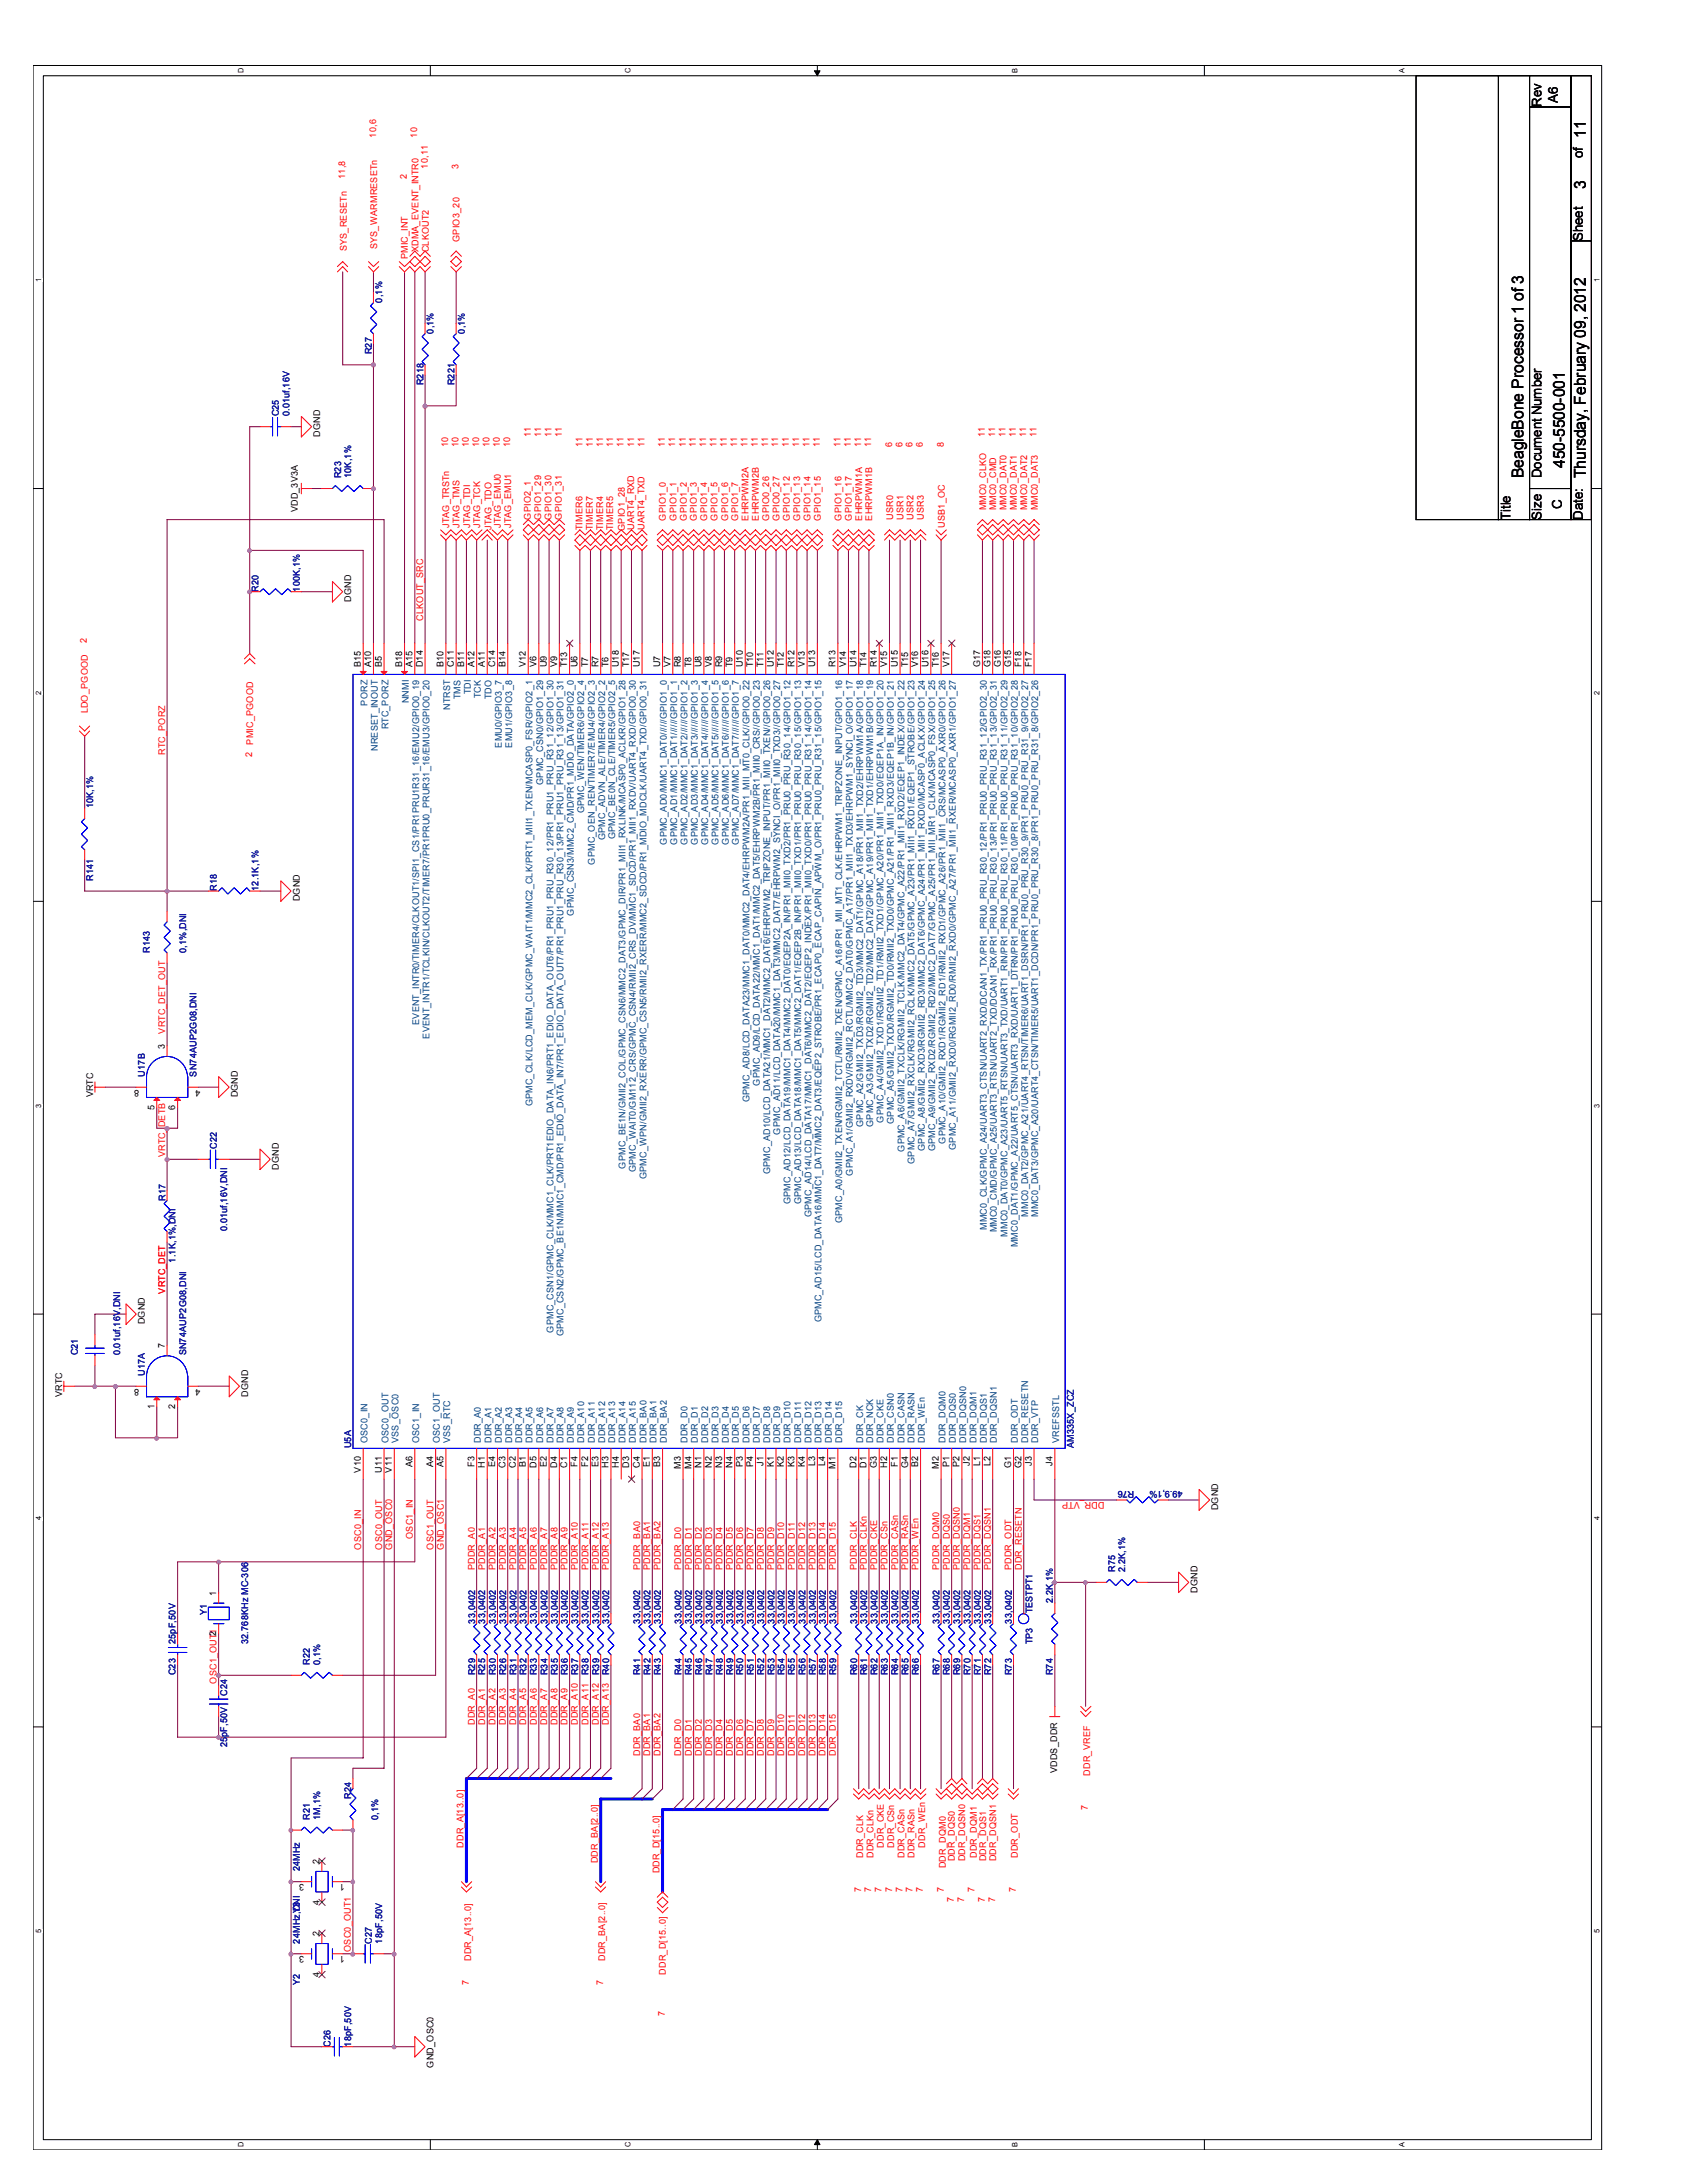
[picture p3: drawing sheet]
<svg xmlns="http://www.w3.org/2000/svg" width="216mm" height="279mm" viewBox="0 0 216 279" stroke-linecap="round" stroke-linejoin="round" font-family="sans-serif">
<defs><g id="words">
<g font-size="2.1">
<text x="202.9" y="17.6" transform="rotate(-90 202.9 17.6)">11</text>
<text x="202.9" y="24.2" transform="rotate(-90 202.9 24.2)">3</text>
<text x="200.3" y="59.9" transform="rotate(-90 200.3 59.9)">450-5500-001</text>
<text x="195" y="61.2" transform="rotate(-90 195 61.2)">BeagleBone Processor 1 of 3</text>
<text x="202.9" y="61.2" transform="rotate(-90 202.9 61.2)">Thursday, February 09, 2012</text>
</g>
<g font-size="1.7">
<text x="197.3" y="13.7" transform="rotate(-90 197.3 13.7)">Rev</text>
<text x="199.4" y="13.1" transform="rotate(-90 199.4 13.1)">A6</text>
<text x="202.6" y="20.3" transform="rotate(-90 202.6 20.3)">of</text>
<text x="202.6" y="30.8" transform="rotate(-90 202.6 30.8)">Sheet</text>
<text x="197.3" y="61.2" transform="rotate(-90 197.3 61.2)">Document Number</text>
<text x="199.9" y="65.2" transform="rotate(-90 199.9 65.2)">C</text>
<text x="193.3" y="66.5" transform="rotate(-90 193.3 66.5)">Title</text>
<text x="197.3" y="66.5" transform="rotate(-90 197.3 66.5)">Size</text>
<text x="202.6" y="66.5" transform="rotate(-90 202.6 66.5)">Date:</text>
</g>
<g font-size="1.2" fill="#f00">
<text x="48.1" y="17.6" transform="rotate(-90 48.1 17.6)">10,6</text>
<text x="53.4" y="17.6" transform="rotate(-90 53.4 17.6)">10</text>
<text x="44.2" y="22.9" transform="rotate(-90 44.2 22.9)">11,8</text>
<text x="52.1" y="22.9" transform="rotate(-90 52.1 22.9)">2</text>
<text x="54.7" y="21.6" transform="rotate(-90 54.7 21.6)">10,11</text>
<text x="58.7" y="21.6" transform="rotate(-90 58.7 21.6)">3</text>
<text x="44.4" y="32.1" transform="rotate(-90 44.4 32.1)">SYS_RESETn</text>
<text x="48.3" y="31.9" transform="rotate(-90 48.3 31.9)">SYS_WARMRESETn</text>
<text x="52.2" y="33.2" transform="rotate(-90 52.2 33.2)">PMIC_INT</text>
<text x="53.6" y="32.3" transform="rotate(-90 53.6 32.3)">XDMA_EVENT_INTR0</text>
<text x="54.9" y="32.3" transform="rotate(-90 54.9 32.3)">CLKOUT2</text>
<text x="58.8" y="30.9" transform="rotate(-90 58.8 30.9)">GPIO3_20</text>
<text x="57.4" y="57.2" transform="rotate(-90 57.4 57.2)">10</text>
<text x="58.7" y="57.2" transform="rotate(-90 58.7 57.2)">10</text>
<text x="60" y="57.2" transform="rotate(-90 60 57.2)">10</text>
<text x="61.3" y="57.2" transform="rotate(-90 61.3 57.2)">10</text>
<text x="62.7" y="57.2" transform="rotate(-90 62.7 57.2)">10</text>
<text x="64" y="57.2" transform="rotate(-90 64 57.2)">10</text>
<text x="65.3" y="57.2" transform="rotate(-90 65.3 57.2)">10</text>
<text x="67.9" y="55.9" transform="rotate(-90 67.9 55.9)">11</text>
<text x="69.3" y="55.9" transform="rotate(-90 69.3 55.9)">11</text>
<text x="70.6" y="55.9" transform="rotate(-90 70.6 55.9)">11</text>
<text x="71.9" y="55.9" transform="rotate(-90 71.9 55.9)">11</text>
<text x="74.5" y="57.2" transform="rotate(-90 74.5 57.2)">11</text>
<text x="75.9" y="57.2" transform="rotate(-90 75.9 57.2)">11</text>
<text x="77.2" y="57.2" transform="rotate(-90 77.2 57.2)">11</text>
<text x="78.5" y="57.2" transform="rotate(-90 78.5 57.2)">11</text>
<text x="79.8" y="57.2" transform="rotate(-90 79.8 57.2)">11</text>
<text x="81.2" y="57.2" transform="rotate(-90 81.2 57.2)">11</text>
<text x="82.5" y="57.2" transform="rotate(-90 82.5 57.2)">11</text>
<text x="85.1" y="57.2" transform="rotate(-90 85.1 57.2)">11</text>
<text x="86.4" y="57.2" transform="rotate(-90 86.4 57.2)">11</text>
<text x="87.8" y="57.2" transform="rotate(-90 87.8 57.2)">11</text>
<text x="89.1" y="57.2" transform="rotate(-90 89.1 57.2)">11</text>
<text x="90.4" y="57.2" transform="rotate(-90 90.4 57.2)">11</text>
<text x="91.7" y="57.2" transform="rotate(-90 91.7 57.2)">11</text>
<text x="93" y="57.2" transform="rotate(-90 93 57.2)">11</text>
<text x="94.4" y="57.2" transform="rotate(-90 94.4 57.2)">11</text>
<text x="95.7" y="57.2" transform="rotate(-90 95.7 57.2)">11</text>
<text x="97" y="57.2" transform="rotate(-90 97 57.2)">11</text>
<text x="98.3" y="57.2" transform="rotate(-90 98.3 57.2)">11</text>
<text x="99.6" y="57.2" transform="rotate(-90 99.6 57.2)">11</text>
<text x="101" y="57.2" transform="rotate(-90 101 57.2)">11</text>
<text x="102.3" y="57.2" transform="rotate(-90 102.3 57.2)">11</text>
<text x="103.6" y="57.2" transform="rotate(-90 103.6 57.2)">11</text>
<text x="104.9" y="57.2" transform="rotate(-90 104.9 57.2)">11</text>
<text x="107.6" y="57.2" transform="rotate(-90 107.6 57.2)">11</text>
<text x="108.9" y="57.2" transform="rotate(-90 108.9 57.2)">11</text>
<text x="110.2" y="57.2" transform="rotate(-90 110.2 57.2)">11</text>
<text x="111.5" y="57.2" transform="rotate(-90 111.5 57.2)">11</text>
<text x="114.2" y="57.2" transform="rotate(-90 114.2 57.2)">6</text>
<text x="115.5" y="57.2" transform="rotate(-90 115.5 57.2)">6</text>
<text x="116.8" y="57.2" transform="rotate(-90 116.8 57.2)">6</text>
<text x="118.1" y="57.2" transform="rotate(-90 118.1 57.2)">6</text>
<text x="120.8" y="57.2" transform="rotate(-90 120.8 57.2)">8</text>
<text x="126" y="55.9" transform="rotate(-90 126 55.9)">11</text>
<text x="127.4" y="55.9" transform="rotate(-90 127.4 55.9)">11</text>
<text x="128.7" y="55.9" transform="rotate(-90 128.7 55.9)">11</text>
<text x="130" y="55.9" transform="rotate(-90 130 55.9)">11</text>
<text x="131.3" y="55.9" transform="rotate(-90 131.3 55.9)">11</text>
<text x="132.6" y="55.9" transform="rotate(-90 132.6 55.9)">11</text>
<text x="126.2" y="65.3" transform="rotate(-90 126.2 65.3)">MMC0_CLKO</text>
<text x="127.5" y="65.3" transform="rotate(-90 127.5 65.3)">MMC0_CMD</text>
<text x="128.8" y="65.3" transform="rotate(-90 128.8 65.3)">MMC0_DAT0</text>
<text x="130.1" y="65.3" transform="rotate(-90 130.1 65.3)">MMC0_DAT1</text>
<text x="131.4" y="65.3" transform="rotate(-90 131.4 65.3)">MMC0_DAT2</text>
<text x="132.8" y="65.3" transform="rotate(-90 132.8 65.3)">MMC0_DAT3</text>
<text x="57.5" y="67.6" transform="rotate(-90 57.5 67.6)">JTAG_TRSTn</text>
<text x="58.8" y="67.6" transform="rotate(-90 58.8 67.6)">JTAG_TMS</text>
<text x="60.2" y="67.6" transform="rotate(-90 60.2 67.6)">JTAG_TDI</text>
<text x="61.5" y="67.6" transform="rotate(-90 61.5 67.6)">JTAG_TCK</text>
<text x="62.9" y="67.8" transform="rotate(-90 62.9 67.8)">JTAG_TDO</text>
<text x="64.1" y="67.6" transform="rotate(-90 64.1 67.6)">JTAG_EMU0</text>
<text x="65.4" y="67.6" transform="rotate(-90 65.4 67.6)">JTAG_EMU1</text>
<text x="67.9" y="66.5" transform="rotate(-90 67.9 66.5)">GPIO2_1</text>
<text x="69.3" y="66.5" transform="rotate(-90 69.3 66.5)">GPIO1_29</text>
<text x="70.6" y="66.5" transform="rotate(-90 70.6 66.5)">GPIO1_30</text>
<text x="71.9" y="66.5" transform="rotate(-90 71.9 66.5)">GPIO1_31</text>
<text x="74.5" y="67.8" transform="rotate(-90 74.5 67.8)">TIMER6</text>
<text x="75.9" y="67.8" transform="rotate(-90 75.9 67.8)">TIMER7</text>
<text x="77.2" y="67.8" transform="rotate(-90 77.2 67.8)">TIMER4</text>
<text x="78.5" y="67.8" transform="rotate(-90 78.5 67.8)">TIMER5</text>
<text x="80" y="67.9" transform="rotate(-90 80 67.9)">GPIO1_28</text>
<text x="81.2" y="67.8" transform="rotate(-90 81.2 67.8)">UART4_RXD</text>
<text x="82.5" y="67.8" transform="rotate(-90 82.5 67.8)">UART4_TXD</text>
<text x="85.2" y="66.6" transform="rotate(-90 85.2 66.6)">GPIO1_0</text>
<text x="86.6" y="66.6" transform="rotate(-90 86.6 66.6)">GPIO1_1</text>
<text x="87.9" y="66.6" transform="rotate(-90 87.9 66.6)">GPIO1_2</text>
<text x="89.2" y="66.6" transform="rotate(-90 89.2 66.6)">GPIO1_3</text>
<text x="90.5" y="66.6" transform="rotate(-90 90.5 66.6)">GPIO1_4</text>
<text x="91.8" y="66.6" transform="rotate(-90 91.8 66.6)">GPIO1_5</text>
<text x="93.2" y="66.6" transform="rotate(-90 93.2 66.6)">GPIO1_6</text>
<text x="94.5" y="66.6" transform="rotate(-90 94.5 66.6)">GPIO1_7</text>
<text x="95.8" y="66.6" transform="rotate(-90 95.8 66.6)">EHRPWM2A</text>
<text x="97.1" y="66.6" transform="rotate(-90 97.1 66.6)">EHRPWM2B</text>
<text x="98.4" y="66.6" transform="rotate(-90 98.4 66.6)">GPIO0_26</text>
<text x="99.8" y="66.6" transform="rotate(-90 99.8 66.6)">GPIO0_27</text>
<text x="101.1" y="66.6" transform="rotate(-90 101.1 66.6)">GPIO1_12</text>
<text x="102.4" y="66.6" transform="rotate(-90 102.4 66.6)">GPIO1_13</text>
<text x="103.7" y="66.6" transform="rotate(-90 103.7 66.6)">GPIO1_14</text>
<text x="105" y="66.6" transform="rotate(-90 105 66.6)">GPIO1_15</text>
<text x="107.7" y="66.6" transform="rotate(-90 107.7 66.6)">GPIO1_16</text>
<text x="109" y="66.6" transform="rotate(-90 109 66.6)">GPIO1_17</text>
<text x="110.3" y="66.6" transform="rotate(-90 110.3 66.6)">EHRPWM1A</text>
<text x="111.6" y="66.6" transform="rotate(-90 111.6 66.6)">EHRPWM1B</text>
<text x="114.3" y="66.5" transform="rotate(-90 114.3 66.5)">USR0</text>
<text x="115.6" y="66.5" transform="rotate(-90 115.6 66.5)">USR1</text>
<text x="116.9" y="66.5" transform="rotate(-90 116.9 66.5)">USR2</text>
<text x="118.2" y="66.5" transform="rotate(-90 118.2 66.5)">USR3</text>
<text x="120.9" y="67.6" transform="rotate(-90 120.9 67.6)">USB1_OC</text>
<text x="11.1" y="82.3" transform="rotate(-90 11.1 82.3)">2</text>
<text x="54.1" y="79.5" transform="rotate(-90 54.1 79.5)">CLKOUT_SRC</text>
<text x="11.3" y="91.3" transform="rotate(-90 11.3 91.3)">LDO_PGOOD</text>
<text x="32.4" y="95.3" transform="rotate(-90 32.4 95.3)">PMIC_PGOOD</text>
<text x="21.1" y="96.6" transform="rotate(-90 21.1 96.6)">RTC_PORZ</text>
<text x="32.3" y="96.9" transform="rotate(-90 32.3 96.9)">2</text>
<text x="21.1" y="132.3" transform="rotate(-90 21.1 132.3)">VRTC_DET_OUT</text>
<text x="21.1" y="148.1" transform="rotate(-90 21.1 148.1)">VRTC_DETB</text>
<text x="21.1" y="165.6" transform="rotate(-90 21.1 165.6)">VRTC_DET</text>
<text x="52.8" y="197" transform="rotate(-90 52.8 197)">OSC1_IN</text>
<text x="141.4" y="192.2" transform="rotate(-180 141.4 192.2)">DDR_VTP</text>
<text x="46.2" y="198.3" transform="rotate(-90 46.2 198.3)">OSC0_IN</text>
<text x="48.9" y="198.3" transform="rotate(-90 48.9 198.3)">OSC0_OUT</text>
<text x="50.2" y="198.3" transform="rotate(-90 50.2 198.3)">GND_OSC0</text>
<text x="55.5" y="198.3" transform="rotate(-90 55.5 198.3)">OSC1_OUT</text>
<text x="56.8" y="198.3" transform="rotate(-90 56.8 198.3)">GND_OSC1</text>
<text x="60.7" y="201" transform="rotate(-90 60.7 201)">PDDR_A0</text>
<text x="62.1" y="201" transform="rotate(-90 62.1 201)">PDDR_A1</text>
<text x="63.4" y="201" transform="rotate(-90 63.4 201)">PDDR_A2</text>
<text x="64.7" y="201" transform="rotate(-90 64.7 201)">PDDR_A3</text>
<text x="66" y="201" transform="rotate(-90 66 201)">PDDR_A4</text>
<text x="67.4" y="201" transform="rotate(-90 67.4 201)">PDDR_A5</text>
<text x="68.7" y="201" transform="rotate(-90 68.7 201)">PDDR_A6</text>
<text x="70" y="201" transform="rotate(-90 70 201)">PDDR_A7</text>
<text x="71.3" y="201" transform="rotate(-90 71.3 201)">PDDR_A8</text>
<text x="72.6" y="201" transform="rotate(-90 72.6 201)">PDDR_A9</text>
<text x="74" y="201" transform="rotate(-90 74 201)">PDDR_A10</text>
<text x="75.3" y="201" transform="rotate(-90 75.3 201)">PDDR_A11</text>
<text x="76.6" y="201" transform="rotate(-90 76.6 201)">PDDR_A12</text>
<text x="77.9" y="201" transform="rotate(-90 77.9 201)">PDDR_A13</text>
<text x="81.9" y="201" transform="rotate(-90 81.9 201)">PDDR_BA0</text>
<text x="83.2" y="201" transform="rotate(-90 83.2 201)">PDDR_BA1</text>
<text x="84.5" y="201" transform="rotate(-90 84.5 201)">PDDR_BA2</text>
<text x="87.2" y="201" transform="rotate(-90 87.2 201)">PDDR_D0</text>
<text x="88.5" y="201" transform="rotate(-90 88.5 201)">PDDR_D1</text>
<text x="89.8" y="201" transform="rotate(-90 89.8 201)">PDDR_D2</text>
<text x="91.1" y="201" transform="rotate(-90 91.1 201)">PDDR_D3</text>
<text x="92.5" y="201" transform="rotate(-90 92.5 201)">PDDR_D4</text>
<text x="93.8" y="201" transform="rotate(-90 93.8 201)">PDDR_D5</text>
<text x="95.1" y="201" transform="rotate(-90 95.1 201)">PDDR_D6</text>
<text x="96.4" y="201" transform="rotate(-90 96.4 201)">PDDR_D7</text>
<text x="97.7" y="201" transform="rotate(-90 97.7 201)">PDDR_D8</text>
<text x="99.1" y="201" transform="rotate(-90 99.1 201)">PDDR_D9</text>
<text x="100.4" y="201" transform="rotate(-90 100.4 201)">PDDR_D10</text>
<text x="101.7" y="201" transform="rotate(-90 101.7 201)">PDDR_D11</text>
<text x="103" y="201" transform="rotate(-90 103 201)">PDDR_D12</text>
<text x="104.4" y="201" transform="rotate(-90 104.4 201)">PDDR_D13</text>
<text x="105.7" y="201" transform="rotate(-90 105.7 201)">PDDR_D14</text>
<text x="107" y="201" transform="rotate(-90 107 201)">PDDR_D15</text>
<text x="109.6" y="201" transform="rotate(-90 109.6 201)">PDDR_CLK</text>
<text x="111" y="201" transform="rotate(-90 111 201)">PDDR_CLKn</text>
<text x="112.3" y="201" transform="rotate(-90 112.3 201)">PDDR_CKE</text>
<text x="113.6" y="201" transform="rotate(-90 113.6 201)">PDDR_CSn</text>
<text x="114.9" y="201" transform="rotate(-90 114.9 201)">PDDR_CASn</text>
<text x="116.2" y="201" transform="rotate(-90 116.2 201)">PDDR_RASn</text>
<text x="117.6" y="201" transform="rotate(-90 117.6 201)">PDDR_WEn</text>
<text x="120.2" y="201" transform="rotate(-90 120.2 201)">PDDR_DQM0</text>
<text x="121.5" y="201" transform="rotate(-90 121.5 201)">PDDR_DQS0</text>
<text x="122.9" y="201" transform="rotate(-90 122.9 201)">PDDR_DQSN0</text>
<text x="124.2" y="201" transform="rotate(-90 124.2 201)">PDDR_DQM1</text>
<text x="125.5" y="201" transform="rotate(-90 125.5 201)">PDDR_DQS1</text>
<text x="126.8" y="201" transform="rotate(-90 126.8 201)">PDDR_DQSN1</text>
<text x="129.5" y="201" transform="rotate(-90 129.5 201)">PDDR_ODT</text>
<text x="130.8" y="201" transform="rotate(-90 130.8 201)">DDR_RESETN</text>
<text x="27.7" y="215.5" transform="rotate(-90 27.7 215.5)">OSC1_OUT1</text>
<text x="60.7" y="220.8" transform="rotate(-90 60.7 220.8)">DDR_A0</text>
<text x="62.1" y="220.8" transform="rotate(-90 62.1 220.8)">DDR_A1</text>
<text x="63.4" y="220.8" transform="rotate(-90 63.4 220.8)">DDR_A2</text>
<text x="64.7" y="220.8" transform="rotate(-90 64.7 220.8)">DDR_A3</text>
<text x="66" y="220.8" transform="rotate(-90 66 220.8)">DDR_A4</text>
<text x="67.4" y="220.8" transform="rotate(-90 67.4 220.8)">DDR_A5</text>
<text x="68.7" y="220.8" transform="rotate(-90 68.7 220.8)">DDR_A6</text>
<text x="70" y="220.8" transform="rotate(-90 70 220.8)">DDR_A7</text>
<text x="71.3" y="220.8" transform="rotate(-90 71.3 220.8)">DDR_A8</text>
<text x="72.6" y="220.8" transform="rotate(-90 72.6 220.8)">DDR_A9</text>
<text x="74" y="220.8" transform="rotate(-90 74 220.8)">DDR_A10</text>
<text x="75.3" y="220.8" transform="rotate(-90 75.3 220.8)">DDR_A11</text>
<text x="76.6" y="220.8" transform="rotate(-90 76.6 220.8)">DDR_A12</text>
<text x="77.9" y="220.8" transform="rotate(-90 77.9 220.8)">DDR_A13</text>
<text x="81.9" y="224.7" transform="rotate(-90 81.9 224.7)">DDR_BA0</text>
<text x="83.2" y="224.7" transform="rotate(-90 83.2 224.7)">DDR_BA1</text>
<text x="84.5" y="224.7" transform="rotate(-90 84.5 224.7)">DDR_BA2</text>
<text x="87.2" y="224.7" transform="rotate(-90 87.2 224.7)">DDR_D0</text>
<text x="88.5" y="224.7" transform="rotate(-90 88.5 224.7)">DDR_D1</text>
<text x="89.8" y="224.7" transform="rotate(-90 89.8 224.7)">DDR_D2</text>
<text x="91.1" y="224.7" transform="rotate(-90 91.1 224.7)">DDR_D3</text>
<text x="92.5" y="224.7" transform="rotate(-90 92.5 224.7)">DDR_D4</text>
<text x="93.8" y="224.7" transform="rotate(-90 93.8 224.7)">DDR_D5</text>
<text x="95.1" y="224.7" transform="rotate(-90 95.1 224.7)">DDR_D6</text>
<text x="96.4" y="224.7" transform="rotate(-90 96.4 224.7)">DDR_D7</text>
<text x="97.7" y="224.7" transform="rotate(-90 97.7 224.7)">DDR_D8</text>
<text x="99.1" y="224.7" transform="rotate(-90 99.1 224.7)">DDR_D9</text>
<text x="100.4" y="224.7" transform="rotate(-90 100.4 224.7)">DDR_D10</text>
<text x="101.7" y="224.7" transform="rotate(-90 101.7 224.7)">DDR_D11</text>
<text x="103" y="224.7" transform="rotate(-90 103 224.7)">DDR_D12</text>
<text x="104.4" y="224.7" transform="rotate(-90 104.4 224.7)">DDR_D13</text>
<text x="105.7" y="224.7" transform="rotate(-90 105.7 224.7)">DDR_D14</text>
<text x="107" y="224.7" transform="rotate(-90 107 224.7)">DDR_D15</text>
<text x="139.5" y="227.2" transform="rotate(-90 139.5 227.2)">DDR_VREF</text>
<text x="139.2" y="231.6" transform="rotate(-90 139.2 231.6)">7</text>
<text x="59.3" y="236.5" transform="rotate(-90 59.3 236.5)">DDR_A[13..0]</text>
<text x="76.5" y="238.5" transform="rotate(-90 76.5 238.5)">DDR_BA[2..0]</text>
<text x="84.4" y="239.8" transform="rotate(-90 84.4 239.8)">DDR_D[15..0]</text>
<text x="110.4" y="237.8" transform="rotate(-90 110.4 237.8)">DDR_CLK</text>
<text x="111.8" y="237.8" transform="rotate(-90 111.8 237.8)">DDR_CLKn</text>
<text x="113.1" y="236.5" transform="rotate(-90 113.1 236.5)">DDR_CKE</text>
<text x="114.4" y="236.5" transform="rotate(-90 114.4 236.5)">DDR_CSn</text>
<text x="115.7" y="237.8" transform="rotate(-90 115.7 237.8)">DDR_CASn</text>
<text x="117.1" y="237.8" transform="rotate(-90 117.1 237.8)">DDR_RASn</text>
<text x="118.4" y="236.5" transform="rotate(-90 118.4 236.5)">DDR_WEn</text>
<text x="121" y="239.1" transform="rotate(-90 121 239.1)">DDR_DQM0</text>
<text x="122.2" y="238.2" transform="rotate(-90 122.2 238.2)">DDR_DQS0</text>
<text x="123.5" y="238.2" transform="rotate(-90 123.5 238.2)">DDR_DQSN0</text>
<text x="125" y="237.8" transform="rotate(-90 125 237.8)">DDR_DQM1</text>
<text x="126.2" y="238.2" transform="rotate(-90 126.2 238.2)">DDR_DQS1</text>
<text x="127.5" y="238.2" transform="rotate(-90 127.5 238.2)">DDR_DQSN1</text>
<text x="130.3" y="237.8" transform="rotate(-90 130.3 237.8)">DDR_ODT</text>
<text x="110.2" y="242.1" transform="rotate(-90 110.2 242.1)">7</text>
<text x="111.5" y="242.1" transform="rotate(-90 111.5 242.1)">7</text>
<text x="112.8" y="242.1" transform="rotate(-90 112.8 242.1)">7</text>
<text x="114.2" y="242.1" transform="rotate(-90 114.2 242.1)">7</text>
<text x="115.5" y="242.1" transform="rotate(-90 115.5 242.1)">7</text>
<text x="116.8" y="242.1" transform="rotate(-90 116.8 242.1)">7</text>
<text x="118.1" y="242.1" transform="rotate(-90 118.1 242.1)">7</text>
<text x="120.8" y="242.1" transform="rotate(-90 120.8 242.1)">7</text>
<text x="122.1" y="243.5" transform="rotate(-90 122.1 243.5)">7</text>
<text x="123.4" y="243.5" transform="rotate(-90 123.4 243.5)">7</text>
<text x="124.7" y="242.1" transform="rotate(-90 124.7 242.1)">7</text>
<text x="126" y="243.5" transform="rotate(-90 126 243.5)">7</text>
<text x="127.4" y="243.5" transform="rotate(-90 127.4 243.5)">7</text>
<text x="130" y="242.1" transform="rotate(-90 130 242.1)">7</text>
<text x="44.9" y="249.8" transform="rotate(-90 44.9 249.8)">OSC0_OUT1</text>
<text x="60.3" y="251" transform="rotate(-90 60.3 251)">DDR_A[13..0]</text>
<text x="77.4" y="251" transform="rotate(-90 77.4 251)">DDR_BA[2..0]</text>
<text x="60" y="254" transform="rotate(-90 60 254)">7</text>
<text x="77.2" y="254" transform="rotate(-90 77.2 254)">7</text>
<text x="85.2" y="252.7" transform="rotate(-90 85.2 252.7)">DDR_D[15..0]</text>
<text x="85.1" y="258" transform="rotate(-90 85.1 258)">7</text>
</g>
<g font-size="1.2" fill="#000080">
<text x="48.9" y="38.7" transform="rotate(-90 48.9 38.7)">0,1%</text>
<text x="47.6" y="45.3" transform="rotate(-90 47.6 45.3)">R27</text>
<text x="55.5" y="42.7" transform="rotate(-90 55.5 42.7)">0,1%</text>
<text x="59.5" y="42.7" transform="rotate(-90 59.5 42.7)">0,1%</text>
<text x="35.7" y="53.3" transform="rotate(-90 35.7 53.3)">C25</text>
<text x="37" y="53.3" transform="rotate(-90 37 53.3)">0.01uf,16V</text>
<text x="54.2" y="49.3" transform="rotate(-90 54.2 49.3)">R218</text>
<text x="58.2" y="49.3" transform="rotate(-90 58.2 49.3)">R221</text>
<text x="43.6" y="61.2" transform="rotate(-90 43.6 61.2)">R23</text>
<text x="45" y="61.2" transform="rotate(-90 45 61.2)">10K,1%</text>
<text x="33.1" y="75.7" transform="rotate(-90 33.1 75.7)">R20</text>
<text x="38.4" y="75.7" transform="rotate(-90 38.4 75.7)">100K,1%</text>
<text x="11.9" y="103.5" transform="rotate(-90 11.9 103.5)">10K,1%</text>
<text x="11.9" y="112.7" transform="rotate(-90 11.9 112.7)">R141</text>
<text x="27.8" y="114" transform="rotate(-90 27.8 114)">R18</text>
<text x="33.1" y="114" transform="rotate(-90 33.1 114)">12.1K,1%</text>
<text x="19.2" y="122" transform="rotate(-90 19.2 122)">R143</text>
<text x="23.8" y="122" transform="rotate(-90 23.8 122)">0,1%,DNI</text>
<text x="18.5" y="137.8" transform="rotate(-90 18.5 137.8)">U17B</text>
<text x="25.1" y="137.8" transform="rotate(-90 25.1 137.8)">SN74AUP2G08,DNI</text>
<text x="27.8" y="147.1" transform="rotate(-90 27.8 147.1)">C22</text>
<text x="21.2" y="153.7" transform="rotate(-90 21.2 153.7)">R17</text>
<text x="22.5" y="161.6" transform="rotate(-90 22.5 161.6)">1.1K,1%,DNI</text>
<text x="29.1" y="157.6" transform="rotate(-90 29.1 157.6)">0.01uf,16V,DNI</text>
<text x="9.9" y="173.5" transform="rotate(-90 9.9 173.5)">C21</text>
<text x="15.4" y="173.5" transform="rotate(-90 15.4 173.5)">0.01uf,16V,DNI</text>
<text x="23.8" y="173.5" transform="rotate(-90 23.8 173.5)">SN74AUP2G08,DNI</text>
<text x="18.5" y="176.1" transform="rotate(-90 18.5 176.1)">U17A</text>
<text x="45" y="185.4" transform="rotate(-90 45 185.4)">U5A</text>
<text x="137.4" y="185.4" transform="rotate(-90 137.4 185.4)">AM335X_ZCZ</text>
<text x="145.2" y="190.9" transform="rotate(-180 145.2 190.9)">R76</text>
<text x="151.3" y="190.9" transform="rotate(-180 151.3 190.9)">49.9,1%</text>
<text x="142.7" y="201.2" transform="rotate(-90 142.7 201.2)">R75</text>
<text x="144" y="201.2" transform="rotate(-90 144 201.2)">2.2K,1%</text>
<text x="26.5" y="206.8" transform="rotate(-90 26.5 206.8)">Y1</text>
<text x="60.8" y="207.8" transform="rotate(-90 60.8 207.8)">33,0402</text>
<text x="62.1" y="207.8" transform="rotate(-90 62.1 207.8)">33,0402</text>
<text x="63.5" y="207.8" transform="rotate(-90 63.5 207.8)">33,0402</text>
<text x="64.8" y="207.8" transform="rotate(-90 64.8 207.8)">33,0402</text>
<text x="66.1" y="207.8" transform="rotate(-90 66.1 207.8)">33,0402</text>
<text x="67.4" y="207.8" transform="rotate(-90 67.4 207.8)">33,0402</text>
<text x="68.7" y="207.8" transform="rotate(-90 68.7 207.8)">33,0402</text>
<text x="70.1" y="207.8" transform="rotate(-90 70.1 207.8)">33,0402</text>
<text x="71.4" y="207.8" transform="rotate(-90 71.4 207.8)">33,0402</text>
<text x="72.7" y="207.8" transform="rotate(-90 72.7 207.8)">33,0402</text>
<text x="74" y="207.8" transform="rotate(-90 74 207.8)">33,0402</text>
<text x="75.3" y="207.8" transform="rotate(-90 75.3 207.8)">33,0402</text>
<text x="76.7" y="207.8" transform="rotate(-90 76.7 207.8)">33,0402</text>
<text x="78" y="207.8" transform="rotate(-90 78 207.8)">33,0402</text>
<text x="81.9" y="207.8" transform="rotate(-90 81.9 207.8)">33,0402</text>
<text x="83.3" y="207.8" transform="rotate(-90 83.3 207.8)">33,0402</text>
<text x="84.6" y="207.8" transform="rotate(-90 84.6 207.8)">33,0402</text>
<text x="87.2" y="207.8" transform="rotate(-90 87.2 207.8)">33,0402</text>
<text x="88.5" y="207.8" transform="rotate(-90 88.5 207.8)">33,0402</text>
<text x="89.9" y="207.8" transform="rotate(-90 89.9 207.8)">33,0402</text>
<text x="91.2" y="207.8" transform="rotate(-90 91.2 207.8)">33,0402</text>
<text x="92.5" y="207.8" transform="rotate(-90 92.5 207.8)">33,0402</text>
<text x="93.8" y="207.8" transform="rotate(-90 93.8 207.8)">33,0402</text>
<text x="95.1" y="207.8" transform="rotate(-90 95.1 207.8)">33,0402</text>
<text x="96.5" y="207.8" transform="rotate(-90 96.5 207.8)">33,0402</text>
<text x="97.8" y="207.8" transform="rotate(-90 97.8 207.8)">33,0402</text>
<text x="99.1" y="207.8" transform="rotate(-90 99.1 207.8)">33,0402</text>
<text x="100.4" y="207.8" transform="rotate(-90 100.4 207.8)">33,0402</text>
<text x="101.7" y="207.8" transform="rotate(-90 101.7 207.8)">33,0402</text>
<text x="103.1" y="207.8" transform="rotate(-90 103.1 207.8)">33,0402</text>
<text x="104.4" y="207.8" transform="rotate(-90 104.4 207.8)">33,0402</text>
<text x="105.7" y="207.8" transform="rotate(-90 105.7 207.8)">33,0402</text>
<text x="107" y="207.8" transform="rotate(-90 107 207.8)">33,0402</text>
<text x="109.7" y="207.8" transform="rotate(-90 109.7 207.8)">33,0402</text>
<text x="111" y="207.8" transform="rotate(-90 111 207.8)">33,0402</text>
<text x="112.3" y="207.8" transform="rotate(-90 112.3 207.8)">33,0402</text>
<text x="113.6" y="207.8" transform="rotate(-90 113.6 207.8)">33,0402</text>
<text x="114.9" y="207.8" transform="rotate(-90 114.9 207.8)">33,0402</text>
<text x="116.3" y="207.8" transform="rotate(-90 116.3 207.8)">33,0402</text>
<text x="117.6" y="207.8" transform="rotate(-90 117.6 207.8)">33,0402</text>
<text x="120.2" y="207.8" transform="rotate(-90 120.2 207.8)">33,0402</text>
<text x="121.5" y="207.8" transform="rotate(-90 121.5 207.8)">33,0402</text>
<text x="122.9" y="207.8" transform="rotate(-90 122.9 207.8)">33,0402</text>
<text x="124.2" y="207.8" transform="rotate(-90 124.2 207.8)">33,0402</text>
<text x="125.5" y="207.8" transform="rotate(-90 125.5 207.8)">33,0402</text>
<text x="126.8" y="207.8" transform="rotate(-90 126.8 207.8)">33,0402</text>
<text x="129.5" y="207.8" transform="rotate(-90 129.5 207.8)">33,0402</text>
<text x="132.1" y="206.5" transform="rotate(-90 132.1 206.5)">TESTPT1</text>
<text x="134.7" y="205.2" transform="rotate(-90 134.7 205.2)">2.2K,1%</text>
<text x="22.5" y="214.4" transform="rotate(-90 22.5 214.4)">C23</text>
<text x="22.5" y="210.4" transform="rotate(-90 22.5 210.4)">25pF,50V</text>
<text x="31.7" y="210.4" transform="rotate(-90 31.7 210.4)">32.768KHz MC-306</text>
<text x="39.7" y="213.1" transform="rotate(-90 39.7 213.1)">R22</text>
<text x="41" y="213.1" transform="rotate(-90 41 213.1)">0,1%</text>
<text x="60.8" y="214.4" transform="rotate(-90 60.8 214.4)">R29</text>
<text x="62.1" y="214.4" transform="rotate(-90 62.1 214.4)">R25</text>
<text x="63.5" y="214.4" transform="rotate(-90 63.5 214.4)">R30</text>
<text x="64.8" y="214.4" transform="rotate(-90 64.8 214.4)">R26</text>
<text x="66.1" y="214.4" transform="rotate(-90 66.1 214.4)">R31</text>
<text x="67.4" y="214.4" transform="rotate(-90 67.4 214.4)">R32</text>
<text x="68.7" y="214.4" transform="rotate(-90 68.7 214.4)">R33</text>
<text x="70.1" y="214.4" transform="rotate(-90 70.1 214.4)">R34</text>
<text x="71.4" y="214.4" transform="rotate(-90 71.4 214.4)">R35</text>
<text x="72.7" y="214.4" transform="rotate(-90 72.7 214.4)">R36</text>
<text x="74" y="214.4" transform="rotate(-90 74 214.4)">R37</text>
<text x="75.3" y="214.4" transform="rotate(-90 75.3 214.4)">R38</text>
<text x="76.7" y="214.4" transform="rotate(-90 76.7 214.4)">R39</text>
<text x="78" y="214.4" transform="rotate(-90 78 214.4)">R40</text>
<text x="81.9" y="214.4" transform="rotate(-90 81.9 214.4)">R41</text>
<text x="83.3" y="214.4" transform="rotate(-90 83.3 214.4)">R42</text>
<text x="84.6" y="214.4" transform="rotate(-90 84.6 214.4)">R43</text>
<text x="87.2" y="214.4" transform="rotate(-90 87.2 214.4)">R44</text>
<text x="88.5" y="214.4" transform="rotate(-90 88.5 214.4)">R45</text>
<text x="89.9" y="214.4" transform="rotate(-90 89.9 214.4)">R46</text>
<text x="91.2" y="214.4" transform="rotate(-90 91.2 214.4)">R47</text>
<text x="92.5" y="214.4" transform="rotate(-90 92.5 214.4)">R48</text>
<text x="93.8" y="214.4" transform="rotate(-90 93.8 214.4)">R49</text>
<text x="95.1" y="214.4" transform="rotate(-90 95.1 214.4)">R50</text>
<text x="96.5" y="214.4" transform="rotate(-90 96.5 214.4)">R51</text>
<text x="97.8" y="214.4" transform="rotate(-90 97.8 214.4)">R52</text>
<text x="99.1" y="214.4" transform="rotate(-90 99.1 214.4)">R53</text>
<text x="100.4" y="214.4" transform="rotate(-90 100.4 214.4)">R54</text>
<text x="101.7" y="214.4" transform="rotate(-90 101.7 214.4)">R55</text>
<text x="103.1" y="214.4" transform="rotate(-90 103.1 214.4)">R56</text>
<text x="104.4" y="214.4" transform="rotate(-90 104.4 214.4)">R57</text>
<text x="105.7" y="214.4" transform="rotate(-90 105.7 214.4)">R58</text>
<text x="107" y="214.4" transform="rotate(-90 107 214.4)">R59</text>
<text x="109.7" y="214.4" transform="rotate(-90 109.7 214.4)">R60</text>
<text x="111" y="214.4" transform="rotate(-90 111 214.4)">R61</text>
<text x="112.3" y="214.4" transform="rotate(-90 112.3 214.4)">R62</text>
<text x="113.6" y="214.4" transform="rotate(-90 113.6 214.4)">R63</text>
<text x="114.9" y="214.4" transform="rotate(-90 114.9 214.4)">R64</text>
<text x="116.3" y="214.4" transform="rotate(-90 116.3 214.4)">R65</text>
<text x="117.6" y="214.4" transform="rotate(-90 117.6 214.4)">R66</text>
<text x="120.2" y="214.4" transform="rotate(-90 120.2 214.4)">R67</text>
<text x="121.5" y="214.4" transform="rotate(-90 121.5 214.4)">R68</text>
<text x="122.9" y="214.4" transform="rotate(-90 122.9 214.4)">R69</text>
<text x="124.2" y="214.4" transform="rotate(-90 124.2 214.4)">R70</text>
<text x="125.5" y="214.4" transform="rotate(-90 125.5 214.4)">R71</text>
<text x="126.8" y="214.4" transform="rotate(-90 126.8 214.4)">R72</text>
<text x="129.5" y="214.4" transform="rotate(-90 129.5 214.4)">R73</text>
<text x="132.1" y="210.4" transform="rotate(-90 132.1 210.4)">TP3</text>
<text x="134.7" y="214.4" transform="rotate(-90 134.7 214.4)">R74</text>
<text x="29.1" y="217" transform="rotate(-90 29.1 217)">C24</text>
<text x="29.1" y="223.6" transform="rotate(-90 29.1 223.6)">25pF,50V</text>
<text x="39.7" y="232.9" transform="rotate(-90 39.7 232.9)">R21</text>
<text x="41" y="232.9" transform="rotate(-90 41 232.9)">1M,1%</text>
<text x="45" y="230.3" transform="rotate(-90 45 230.3)">R24</text>
<text x="48.4" y="232.9" transform="rotate(-90 48.4 232.9)">0,1%</text>
<text x="38.4" y="239.5" transform="rotate(-90 38.4 239.5)">24MHz</text>
<text x="38.4" y="244.8" transform="rotate(-90 38.4 244.8)">Y3</text>
<text x="38.4" y="248.8" transform="rotate(-90 38.4 248.8)">24MHz,DNI</text>
<text x="47.6" y="248.8" transform="rotate(-90 47.6 248.8)">C27</text>
<text x="48.9" y="248.8" transform="rotate(-90 48.9 248.8)">18pF,50V</text>
<text x="38.4" y="254" transform="rotate(-90 38.4 254)">Y2</text>
<text x="42.3" y="262" transform="rotate(-90 42.3 262)">C26</text>
<text x="45" y="262" transform="rotate(-90 45 262)">18pF,50V</text>
</g>
<g font-size="1.2">
<text x="41" y="55.9" transform="rotate(-90 41 55.9)">DGND</text>
<text x="38.1" y="65.6" transform="rotate(-90 38.1 65.6)">VDD_3V3A</text>
<text x="45" y="77" transform="rotate(-90 45 77)">DGND</text>
<text x="46.2" y="85.4" transform="rotate(-90 46.2 85.4)">B15</text>
<text x="47.5" y="85.4" transform="rotate(-90 47.5 85.4)">A10</text>
<text x="48.9" y="85.4" transform="rotate(-90 48.9 85.4)">B5</text>
<text x="51.5" y="85.4" transform="rotate(-90 51.5 85.4)">B18</text>
<text x="52.8" y="85.4" transform="rotate(-90 52.8 85.4)">A15</text>
<text x="54.1" y="85.4" transform="rotate(-90 54.1 85.4)">D14</text>
<text x="56.8" y="85.4" transform="rotate(-90 56.8 85.4)">B10</text>
<text x="58.1" y="85.4" transform="rotate(-90 58.1 85.4)">C11</text>
<text x="59.4" y="85.4" transform="rotate(-90 59.4 85.4)">B11</text>
<text x="60.7" y="85.4" transform="rotate(-90 60.7 85.4)">A12</text>
<text x="62.1" y="85.4" transform="rotate(-90 62.1 85.4)">A11</text>
<text x="63.4" y="85.4" transform="rotate(-90 63.4 85.4)">C14</text>
<text x="64.7" y="85.4" transform="rotate(-90 64.7 85.4)">B14</text>
<text x="67.3" y="85.4" transform="rotate(-90 67.3 85.4)">V12</text>
<text x="68.7" y="85.4" transform="rotate(-90 68.7 85.4)">V6</text>
<text x="70" y="85.4" transform="rotate(-90 70 85.4)">U9</text>
<text x="71.3" y="85.4" transform="rotate(-90 71.3 85.4)">V9</text>
<text x="72.6" y="85.4" transform="rotate(-90 72.6 85.4)">T13</text>
<text x="73.9" y="85.4" transform="rotate(-90 73.9 85.4)">U6</text>
<text x="75.3" y="85.4" transform="rotate(-90 75.3 85.4)">T7</text>
<text x="76.6" y="85.4" transform="rotate(-90 76.6 85.4)">R7</text>
<text x="77.9" y="85.4" transform="rotate(-90 77.9 85.4)">T6</text>
<text x="79.2" y="85.4" transform="rotate(-90 79.2 85.4)">U18</text>
<text x="80.5" y="85.4" transform="rotate(-90 80.5 85.4)">T17</text>
<text x="81.9" y="85.4" transform="rotate(-90 81.9 85.4)">U17</text>
<text x="84.5" y="85.4" transform="rotate(-90 84.5 85.4)">U7</text>
<text x="85.8" y="85.4" transform="rotate(-90 85.8 85.4)">V7</text>
<text x="87.1" y="85.4" transform="rotate(-90 87.1 85.4)">R8</text>
<text x="88.5" y="85.4" transform="rotate(-90 88.5 85.4)">T8</text>
<text x="89.8" y="85.4" transform="rotate(-90 89.8 85.4)">U8</text>
<text x="91.1" y="85.4" transform="rotate(-90 91.1 85.4)">V8</text>
<text x="92.4" y="85.4" transform="rotate(-90 92.4 85.4)">R9</text>
<text x="93.7" y="85.4" transform="rotate(-90 93.7 85.4)">T9</text>
<text x="95.1" y="85.4" transform="rotate(-90 95.1 85.4)">U10</text>
<text x="96.4" y="85.4" transform="rotate(-90 96.4 85.4)">T10</text>
<text x="97.7" y="85.4" transform="rotate(-90 97.7 85.4)">T11</text>
<text x="99" y="85.4" transform="rotate(-90 99 85.4)">U12</text>
<text x="100.3" y="85.4" transform="rotate(-90 100.3 85.4)">T12</text>
<text x="101.7" y="85.4" transform="rotate(-90 101.7 85.4)">R12</text>
<text x="103" y="85.4" transform="rotate(-90 103 85.4)">V13</text>
<text x="104.3" y="85.4" transform="rotate(-90 104.3 85.4)">U13</text>
<text x="106.9" y="85.4" transform="rotate(-90 106.9 85.4)">R13</text>
<text x="108.3" y="85.4" transform="rotate(-90 108.3 85.4)">V14</text>
<text x="109.6" y="85.4" transform="rotate(-90 109.6 85.4)">U14</text>
<text x="110.9" y="85.4" transform="rotate(-90 110.9 85.4)">T14</text>
<text x="112.2" y="85.4" transform="rotate(-90 112.2 85.4)">R14</text>
<text x="113.5" y="85.4" transform="rotate(-90 113.5 85.4)">V15</text>
<text x="114.9" y="85.4" transform="rotate(-90 114.9 85.4)">U15</text>
<text x="116.2" y="85.4" transform="rotate(-90 116.2 85.4)">T15</text>
<text x="117.5" y="85.4" transform="rotate(-90 117.5 85.4)">V16</text>
<text x="118.8" y="85.4" transform="rotate(-90 118.8 85.4)">U16</text>
<text x="120.1" y="85.4" transform="rotate(-90 120.1 85.4)">T16</text>
<text x="121.5" y="85.4" transform="rotate(-90 121.5 85.4)">V17</text>
<text x="125.4" y="85.4" transform="rotate(-90 125.4 85.4)">G17</text>
<text x="126.7" y="85.4" transform="rotate(-90 126.7 85.4)">G18</text>
<text x="128.1" y="85.4" transform="rotate(-90 128.1 85.4)">G16</text>
<text x="129.4" y="85.4" transform="rotate(-90 129.4 85.4)">G15</text>
<text x="130.7" y="85.4" transform="rotate(-90 130.7 85.4)">F18</text>
<text x="132" y="85.4" transform="rotate(-90 132 85.4)">F17</text>
<text x="38.4" y="115.4" transform="rotate(-90 38.4 115.4)">DGND</text>
<text x="21.1" y="134.2" transform="rotate(-90 21.1 134.2)">3</text>
<text x="11.9" y="140.5" transform="rotate(-90 11.9 140.5)">VRTC</text>
<text x="17.8" y="139.4" transform="rotate(-180 17.8 139.4)">8</text>
<text x="19.8" y="142.1" transform="rotate(-90 19.8 142.1)">5</text>
<text x="22.4" y="142.1" transform="rotate(-90 22.4 142.1)">6</text>
<text x="25.6" y="139.4" transform="rotate(-180 25.6 139.4)">4</text>
<text x="30.4" y="140.5" transform="rotate(-90 30.4 140.5)">DGND</text>
<text x="35.7" y="149.7" transform="rotate(-90 35.7 149.7)">DGND</text>
<text x="18.5" y="169.5" transform="rotate(-90 18.5 169.5)">DGND</text>
<text x="21.1" y="172.6" transform="rotate(-90 21.1 172.6)">7</text>
<text x="8" y="178.8" transform="rotate(-90 8 178.8)">VRTC</text>
<text x="17.8" y="177.7" transform="rotate(-180 17.8 177.7)">8</text>
<text x="25.6" y="177.7" transform="rotate(-180 25.6 177.7)">4</text>
<text x="31.7" y="178.8" transform="rotate(-90 31.7 178.8)">DGND</text>
<text x="19.8" y="180.4" transform="rotate(-90 19.8 180.4)">1</text>
<text x="22.4" y="180.4" transform="rotate(-90 22.4 180.4)">2</text>
<text x="46.2" y="188.5" transform="rotate(-90 46.2 188.5)">V10</text>
<text x="48.9" y="188.5" transform="rotate(-90 48.9 188.5)">U11</text>
<text x="50.2" y="188.5" transform="rotate(-90 50.2 188.5)">V11</text>
<text x="52.8" y="187.8" transform="rotate(-90 52.8 187.8)">A6</text>
<text x="55.5" y="187.8" transform="rotate(-90 55.5 187.8)">A4</text>
<text x="56.8" y="187.8" transform="rotate(-90 56.8 187.8)">A5</text>
<text x="60.7" y="187.7" transform="rotate(-90 60.7 187.7)">F3</text>
<text x="62.1" y="187.8" transform="rotate(-90 62.1 187.8)">H1</text>
<text x="63.4" y="187.8" transform="rotate(-90 63.4 187.8)">E4</text>
<text x="64.7" y="187.8" transform="rotate(-90 64.7 187.8)">C3</text>
<text x="66" y="187.8" transform="rotate(-90 66 187.8)">C2</text>
<text x="67.3" y="187.8" transform="rotate(-90 67.3 187.8)">B1</text>
<text x="68.7" y="187.8" transform="rotate(-90 68.7 187.8)">D5</text>
<text x="70" y="187.8" transform="rotate(-90 70 187.8)">E2</text>
<text x="71.3" y="187.8" transform="rotate(-90 71.3 187.8)">D4</text>
<text x="72.6" y="187.8" transform="rotate(-90 72.6 187.8)">C1</text>
<text x="73.9" y="187.7" transform="rotate(-90 73.9 187.7)">F4</text>
<text x="75.3" y="187.7" transform="rotate(-90 75.3 187.7)">F2</text>
<text x="76.6" y="187.8" transform="rotate(-90 76.6 187.8)">E3</text>
<text x="77.9" y="187.8" transform="rotate(-90 77.9 187.8)">H3</text>
<text x="79.2" y="187.8" transform="rotate(-90 79.2 187.8)">H4</text>
<text x="80.5" y="187.8" transform="rotate(-90 80.5 187.8)">D3</text>
<text x="81.9" y="187.8" transform="rotate(-90 81.9 187.8)">C4</text>
<text x="83.2" y="187.8" transform="rotate(-90 83.2 187.8)">E1</text>
<text x="84.5" y="187.8" transform="rotate(-90 84.5 187.8)">B3</text>
<text x="87.1" y="188" transform="rotate(-90 87.1 188)">M3</text>
<text x="88.5" y="188" transform="rotate(-90 88.5 188)">M4</text>
<text x="89.8" y="187.8" transform="rotate(-90 89.8 187.8)">N1</text>
<text x="91.1" y="187.8" transform="rotate(-90 91.1 187.8)">N2</text>
<text x="92.4" y="187.8" transform="rotate(-90 92.4 187.8)">N3</text>
<text x="93.7" y="187.8" transform="rotate(-90 93.7 187.8)">N4</text>
<text x="95.1" y="187.8" transform="rotate(-90 95.1 187.8)">P3</text>
<text x="96.4" y="187.8" transform="rotate(-90 96.4 187.8)">P4</text>
<text x="97.7" y="187.6" transform="rotate(-90 97.7 187.6)">J1</text>
<text x="99" y="187.8" transform="rotate(-90 99 187.8)">K1</text>
<text x="100.3" y="187.8" transform="rotate(-90 100.3 187.8)">K2</text>
<text x="101.7" y="187.8" transform="rotate(-90 101.7 187.8)">K3</text>
<text x="103" y="187.8" transform="rotate(-90 103 187.8)">K4</text>
<text x="104.3" y="187.7" transform="rotate(-90 104.3 187.7)">L3</text>
<text x="105.6" y="187.7" transform="rotate(-90 105.6 187.7)">L4</text>
<text x="106.9" y="188" transform="rotate(-90 106.9 188)">M1</text>
<text x="109.6" y="187.8" transform="rotate(-90 109.6 187.8)">D2</text>
<text x="110.9" y="187.8" transform="rotate(-90 110.9 187.8)">D1</text>
<text x="112.2" y="187.9" transform="rotate(-90 112.2 187.9)">G3</text>
<text x="113.5" y="187.8" transform="rotate(-90 113.5 187.8)">H2</text>
<text x="114.9" y="187.7" transform="rotate(-90 114.9 187.7)">F1</text>
<text x="116.2" y="187.9" transform="rotate(-90 116.2 187.9)">G4</text>
<text x="117.5" y="187.8" transform="rotate(-90 117.5 187.8)">B2</text>
<text x="120.1" y="188" transform="rotate(-90 120.1 188)">M2</text>
<text x="121.5" y="187.8" transform="rotate(-90 121.5 187.8)">P1</text>
<text x="122.8" y="187.8" transform="rotate(-90 122.8 187.8)">P2</text>
<text x="124.1" y="187.6" transform="rotate(-90 124.1 187.6)">J2</text>
<text x="125.4" y="187.7" transform="rotate(-90 125.4 187.7)">L1</text>
<text x="126.7" y="187.7" transform="rotate(-90 126.7 187.7)">L2</text>
<text x="129.4" y="187.9" transform="rotate(-90 129.4 187.9)">G1</text>
<text x="130.7" y="187.9" transform="rotate(-90 130.7 187.9)">G2</text>
<text x="132" y="187.6" transform="rotate(-90 132 187.6)">J3</text>
<text x="134.7" y="187.6" transform="rotate(-90 134.7 187.6)">J4</text>
<text x="155.9" y="193.3" transform="rotate(-90 155.9 193.3)">DGND</text>
<text x="153.2" y="203.8" transform="rotate(-90 153.2 203.8)">DGND</text>
<text x="27.7" y="209.4" transform="rotate(-90 27.7 209.4)">2</text>
<text x="27.7" y="204.3" transform="rotate(-90 27.7 204.3)">1</text>
<text x="135.3" y="226.9" transform="rotate(-90 135.3 226.9)">VDDS_DDR</text>
<text x="40.9" y="238.6" transform="rotate(-90 40.9 238.6)">2</text>
<text x="38.9" y="241.1" transform="rotate(-180 38.9 241.1)">3</text>
<text x="40.9" y="243.8" transform="rotate(-90 40.9 243.8)">4</text>
<text x="44.1" y="241.1" transform="rotate(-180 44.1 241.1)">1</text>
<text x="38.9" y="250.4" transform="rotate(-180 38.9 250.4)">3</text>
<text x="40.9" y="247.8" transform="rotate(-90 40.9 247.8)">2</text>
<text x="44.1" y="250.4" transform="rotate(-180 44.1 250.4)">1</text>
<text x="40.9" y="253" transform="rotate(-90 40.9 253)">4</text>
<text x="55.5" y="264.6" transform="rotate(-90 55.5 264.6)">GND_OSC0</text>
</g>
<g font-size="1.2" fill="#004080">
<text x="58.9" y="89.5" transform="rotate(-90 58.9 89.5)">TMS</text>
<text x="60.2" y="88.9" transform="rotate(-90 60.2 88.9)">TDI</text>
<text x="61.6" y="89.3" transform="rotate(-90 61.6 89.3)">TCK</text>
<text x="62.9" y="89.5" transform="rotate(-90 62.9 89.5)">TDO</text>
<text x="47" y="90.3" transform="rotate(-90 47 90.3)">PORZ</text>
<text x="49.7" y="93.3" transform="rotate(-90 49.7 93.3)">RTC_PORZ</text>
<text x="52.3" y="90" transform="rotate(-90 52.3 90)">NNMI</text>
<text x="57.6" y="90.8" transform="rotate(-90 57.6 90.8)">NTRST</text>
<text x="64.2" y="95.7" transform="rotate(-90 64.2 95.7)">EMU0/GPIO3_7</text>
<text x="65.5" y="95.7" transform="rotate(-90 65.5 95.7)">EMU1/GPIO3_8</text>
<text x="48.3" y="96.1" transform="rotate(-90 48.3 96.1)">NRESET_INOUT</text>
<text x="69.5" y="100.5" transform="rotate(-90 69.5 100.5)">GPMC_CSN0/GPIO1_29</text>
<text x="74.8" y="104.1" transform="rotate(-90 74.8 104.1)">GPMC_WEN/TIMER6/GPIO2_4</text>
<text x="77.4" y="107.5" transform="rotate(-90 77.4 107.5)">GPMC_ADVN_ALE/TIMER4/GPIO2_2</text>
<text x="78.7" y="107.4" transform="rotate(-90 78.7 107.4)">GPMC_BE0N_CLE/TIMER5/GPIO2_5</text>
<text x="76.1" y="110.7" transform="rotate(-90 76.1 110.7)">GPMC_OEN_REN/TIMER7/EMU4/GPIO2_3</text>
<text x="85.3" y="108.1" transform="rotate(-90 85.3 108.1)">GPMC_AD0/MMC1_DAT0//////GPIO1_0</text>
<text x="86.7" y="108.1" transform="rotate(-90 86.7 108.1)">GPMC_AD1/MMC1_DAT1//////GPIO1_1</text>
<text x="88" y="108.1" transform="rotate(-90 88 108.1)">GPMC_AD2/MMC1_DAT2//////GPIO1_2</text>
<text x="89.3" y="108.1" transform="rotate(-90 89.3 108.1)">GPMC_AD3/MMC1_DAT3//////GPIO1_3</text>
<text x="90.6" y="108.1" transform="rotate(-90 90.6 108.1)">GPMC_AD4/MMC1_DAT4//////GPIO1_4</text>
<text x="91.9" y="108.1" transform="rotate(-90 91.9 108.1)">GPMC_AD5/MMC1_DAT5//////GPIO1_5</text>
<text x="93.3" y="108.1" transform="rotate(-90 93.3 108.1)">GPMC_AD6/MMC1_DAT6//////GPIO1_6</text>
<text x="94.6" y="108.1" transform="rotate(-90 94.6 108.1)">GPMC_AD7/MMC1_DAT7//////GPIO1_7</text>
<text x="73.4" y="117.2" transform="rotate(-90 73.4 117.2)">GPMC_CSN3/MMC2_CMD/PR1_MDIO_DATA/GPIO2_0</text>
<text x="53.6" y="131.2" transform="rotate(-90 53.6 131.2)">EVENT_INTR0/TIMER4/CLKOUT1/SPI1_CS1/PR1PRU1R31_16/EMU2/GPIO0_19</text>
<text x="54.9" y="132.9" transform="rotate(-90 54.9 132.9)">EVENT_INTR1/TCLKIN/CLKOUT2/TIMER7/PR1PRU0_PRUR31_16/EMU3/GPIO0_20</text>
<text x="68.2" y="141.6" transform="rotate(-90 68.2 141.6)">GPMC_CLK/LCD_MEM_CLK/GPMC_WAIT1/MMC2_CLK/PRT1_MII1_TXEN/MCASP0_FSR/GPIO2_1</text>
<text x="95.9" y="141.1" transform="rotate(-90 95.9 141.1)">GPMC_AD8/LCD_DATA23/MMC1_DAT0/MMC2_DAT4/EHRPWM2A/PR1_MII_MT0_CLK//GPIO0_22</text>
<text x="97.2" y="138.9" transform="rotate(-90 97.2 138.9)">GPMC_AD9/LCD_DATA22/MMC1_DAT1/MMC2_DAT5/EHRPWM2B/PR1_MII0_CRS//GPIO0_23</text>
<text x="113.1" y="143.7" transform="rotate(-90 113.1 143.7)">GPMC_A4/GMII2_TXD1/RGMII2_TD1/RMII2_TXD1/GPMC_A20/PR1_MII1_TXD0/EQEP1A_IN/GPIO1_20</text>
<text x="114.4" y="143.8" transform="rotate(-90 114.4 143.8)">GPMC_A5/GMII2_TXD0/RGMII2_TD0/RMII2_TXD0/GPMC_A21/PR1_MII1_RXD3/EQEP1B_IN/GPIO1_21</text>
<text x="80.1" y="149.6" transform="rotate(-90 80.1 149.6)">GPMC_BE1N/GMII2_COL/GPMC_CSN6/MMC2_DAT3/GPMC_DIR/PR1_MII1_RXLINK/MCASP0_ACLKR/GPIO1_28</text>
<text x="99.9" y="145.2" transform="rotate(-90 99.9 145.2)">GPMC_AD11/LCD_DATA20/MMC1_DAT3/MMC2_DAT7/EHRPWM2_SYNCI_O/PR1_MII0_TXD3//GPIO0_27</text>
<text x="110.4" y="144.2" transform="rotate(-90 110.4 144.2)">GPMC_A2/GMII2_TXD3/RGMII2_TD3/MMC2_DAT1/GPMC_A18/PR1_MII1_TXD2/EHRPWM1A/GPIO1_18</text>
<text x="111.8" y="144.2" transform="rotate(-90 111.8 144.2)">GPMC_A3/GMII2_TXD2/RGMII2_TD2/MMC2_DAT2/GPMC_A19/PR1_MII1_TXD1/EHRPWM1B/GPIO1_19</text>
<text x="115.7" y="147.4" transform="rotate(-90 115.7 147.4)">GPMC_A6/GMII2_TXCLK/RGMII2_TCLK/MMC2_DAT4/GPMC_A22/PR1_MII1_RXD2/EQEP1_INDEX/GPIO1_22</text>
<text x="117.1" y="149" transform="rotate(-90 117.1 149)">GPMC_A7/GMII2_RXCLK/RGMII2_RCLK/MMC2_DAT5/GPMC_A23/PR1_MII1_RXD1/EQEP1_STROBE/GPIO1_23</text>
<text x="118.4" y="147.3" transform="rotate(-90 118.4 147.3)">GPMC_A8/GMII2_RXD3/RGMII2_RD3/MMC2_DAT6/GPMC_A24/PR1_MII1_RXD0/MCASP0_ACLKX/GPIO1_24</text>
<text x="119.7" y="147.4" transform="rotate(-90 119.7 147.4)">GPMC_A9/GMII2_RXD2/RGMII2_RD2/MMC2_DAT7/GPMC_A25/PR1_MII_MR1_CLK/MCASP0_FSX/GPIO1_25</text>
<text x="121" y="146.4" transform="rotate(-90 121 146.4)">GPMC_A10/GMII2_RXD1/RGMII2_RD1/RMII2_RXD1/GPMC_A26/PR1_MII1_CRS/MCASP0_AXR0/GPIO1_26</text>
<text x="122.3" y="147.2" transform="rotate(-90 122.3 147.2)">GPMC_A11/GMII2_RXD0/RGMII2_RD0/RMII2_RXD0/GPMC_A27/PR1_MII1_RXER/MCASP0_AXR1/GPIO1_27</text>
<text x="81.4" y="150" transform="rotate(-90 81.4 150)">GPMC_WAIT0/GM112_CRS/GPMC_CSN4/RMII2_CRS_DV/MMC1_SDCD/PR1_MII1_RXDV/UART4_RXD/GPIO0_30</text>
<text x="82.7" y="150.9" transform="rotate(-90 82.7 150.9)">GPMC_WPN/GMII2_RXERR/GPMC_CSN5/RMII2_RXERR/MMC2_SDCD/PR1_MDIO_MDCLK/UART4_TXD/GPIO0_31</text>
<text x="98.6" y="150.3" transform="rotate(-90 98.6 150.3)">GPMC_AD10/LCD_DATA21/MMC1_DAT2/MMC2_DAT6/EHRPWM2_TRIPZONE_INPUT/PR1_MII0_TXEN//GPIO0_26</text>
<text x="101.2" y="154.1" transform="rotate(-90 101.2 154.1)">GPMC_AD12/LCD_DATA19/MMC1_DAT4/MMC2_DAT0/EQEP2A_IN/PR1_MII0_TXD2/PR1_PRU0_PRU_R30_14/GPIO1_12</text>
<text x="102.5" y="154.1" transform="rotate(-90 102.5 154.1)">GPMC_AD13/LCD_DATA18/MMC1_DAT5/MMC2_DAT1/EQEP2B_IN/PR1_MII0_TXD1/PR1_PRU0_PRU_R30_15/GPIO1_13</text>
<text x="103.8" y="155.8" transform="rotate(-90 103.8 155.8)">GPMC_AD14/LCD_DATA17/MMC1_DAT6/MMC2_DAT2/EQEP2_INDEX/PR1_MII0_TXD0/PR1_PRU0_PRU_R31_14/GPIO1_14</text>
<text x="109.1" y="150.5" transform="rotate(-90 109.1 150.5)">GPMC_A1/GMII2_RXDV/RGMII2_RCTL/MMC2_DAT0/GPMC_A17/PR1_MII1_TXD3/EHRPWM1_SYNCI_O/GPIO1_17</text>
<text x="131.6" y="155.7" transform="rotate(-90 131.6 155.7)">MMC0_DAT2/GPMC_A21/UART4_RTSN/TIMER6/UART1_DSRN/PR1_PRU0_PRU_R30_9/PR1_PRU0_PRU_R31_9/GPIO2_27</text>
<text x="132.9" y="155.7" transform="rotate(-90 132.9 155.7)">MMC0_DAT3/GPMC_A20/UART4_CTSN/TIMER5/UART1_DCDN/PR1_PRU0_PRU_R30_8/PR1_PRU0_PRU_R31_8/GPIO2_26</text>
<text x="107.8" y="156.5" transform="rotate(-90 107.8 156.5)">GPMC_A0/GMII2_TXEN/RGMII2_TCTL/RMII2_TXEN/GPMC_A16/PR1_MII_MT1_CLK/EHRPWM1_TRIPZONE_INPUT/GPIO1_16</text>
<text x="126.3" y="157.4" transform="rotate(-90 126.3 157.4)">MMC0_CLK/GPMC_A24/UART3_CTSN/UART2_RXD/DCAN1_TX/PR1_PRU0_PRU_R30_12/PR1_PRU0_PRU_R31_12/GPIO2_30</text>
<text x="127.6" y="157.7" transform="rotate(-90 127.6 157.7)">MMC0_CMD/GPMC_A25/UART3_RTSN/UART2_TXD/DCAN1_RX/PR1_PRU0_PRU_R30_13/PR1_PRU0_PRU_R31_13/GPIO2_31</text>
<text x="128.9" y="158.3" transform="rotate(-90 128.9 158.3)">MMC0_DAT0/GPMC_A23/UART5_RTSN/UART3_TXD/UART1_RIN/PR1_PRU0_PRU_R30_11/PR1_PRU0_PRU_R31_11/GPIO2_29</text>
<text x="130.3" y="159.6" transform="rotate(-90 130.3 159.6)">MMC0_DAT1/GPMC_A22/UART5_CTSN/UART3_RXD/UART1_DTRN/PR1_PRU0_PRU_R30_10/PR1_PRU0_PRU_R31_10/GPIO2_28</text>
<text x="70.8" y="170.6" transform="rotate(-90 70.8 170.6)">GPMC_CSN1/GPMC_CLK/MMC1_CLK/PRT1EDIO_DATA_IN6/PRT1_EDIO_DATA_OUT6/PR1_PRU1_PRU_R30_12/PR1_PRU1_PRU_R31_12/GPIO1_30</text>
<text x="72.1" y="171" transform="rotate(-90 72.1 171)">GPMC_CSN2/GPMC_BE1N/MMC1_CMD/PR1_EDIO_DATA_IN7/PR1_EDIO_DATA_OUT7/PR1_PRU1_PRU_R30_13/PR1_PRU1_PRU_R31_13/GPIO1_31</text>
<text x="105.2" y="169.2" transform="rotate(-90 105.2 169.2)">GPMC_AD15/LCD_DATA16/MMC1_DAT7/MMC2_DAT3/EQEP2_STROBE/PR1_ECAP0_ECAP_CAPIN_APWM_O/PR1_PRU0_PRU_R31_15/GPIO1_15</text>
<text x="47" y="184.7" transform="rotate(-90 47 184.7)">OSC0_IN</text>
<text x="49.7" y="184.7" transform="rotate(-90 49.7 184.7)">OSC0_OUT</text>
<text x="51" y="184.7" transform="rotate(-90 51 184.7)">VSS_OSC0</text>
<text x="53.6" y="184.7" transform="rotate(-90 53.6 184.7)">OSC1_IN</text>
<text x="56.3" y="184.7" transform="rotate(-90 56.3 184.7)">OSC1_OUT</text>
<text x="57.6" y="184.7" transform="rotate(-90 57.6 184.7)">VSS_RTC</text>
<text x="61.6" y="184.7" transform="rotate(-90 61.6 184.7)">DDR_A0</text>
<text x="62.9" y="184.7" transform="rotate(-90 62.9 184.7)">DDR_A1</text>
<text x="64.2" y="184.7" transform="rotate(-90 64.2 184.7)">DDR_A2</text>
<text x="65.5" y="184.7" transform="rotate(-90 65.5 184.7)">DDR_A3</text>
<text x="66.8" y="184.7" transform="rotate(-90 66.8 184.7)">DDR_A4</text>
<text x="68.2" y="184.7" transform="rotate(-90 68.2 184.7)">DDR_A5</text>
<text x="69.5" y="184.7" transform="rotate(-90 69.5 184.7)">DDR_A6</text>
<text x="70.8" y="184.7" transform="rotate(-90 70.8 184.7)">DDR_A7</text>
<text x="72.1" y="184.7" transform="rotate(-90 72.1 184.7)">DDR_A8</text>
<text x="73.4" y="184.7" transform="rotate(-90 73.4 184.7)">DDR_A9</text>
<text x="74.8" y="184.7" transform="rotate(-90 74.8 184.7)">DDR_A10</text>
<text x="76.1" y="184.7" transform="rotate(-90 76.1 184.7)">DDR_A11</text>
<text x="77.4" y="184.7" transform="rotate(-90 77.4 184.7)">DDR_A12</text>
<text x="78.7" y="184.7" transform="rotate(-90 78.7 184.7)">DDR_A13</text>
<text x="80.1" y="184.7" transform="rotate(-90 80.1 184.7)">DDR_A14</text>
<text x="81.4" y="184.7" transform="rotate(-90 81.4 184.7)">DDR_A15</text>
<text x="82.7" y="184.7" transform="rotate(-90 82.7 184.7)">DDR_BA0</text>
<text x="84" y="184.7" transform="rotate(-90 84 184.7)">DDR_BA1</text>
<text x="85.3" y="184.7" transform="rotate(-90 85.3 184.7)">DDR_BA2</text>
<text x="88" y="184.7" transform="rotate(-90 88 184.7)">DDR_D0</text>
<text x="89.3" y="184.7" transform="rotate(-90 89.3 184.7)">DDR_D1</text>
<text x="90.6" y="184.7" transform="rotate(-90 90.6 184.7)">DDR_D2</text>
<text x="91.9" y="184.7" transform="rotate(-90 91.9 184.7)">DDR_D3</text>
<text x="93.3" y="184.7" transform="rotate(-90 93.3 184.7)">DDR_D4</text>
<text x="94.6" y="184.7" transform="rotate(-90 94.6 184.7)">DDR_D5</text>
<text x="95.9" y="184.7" transform="rotate(-90 95.9 184.7)">DDR_D6</text>
<text x="97.2" y="184.7" transform="rotate(-90 97.2 184.7)">DDR_D7</text>
<text x="98.6" y="184.7" transform="rotate(-90 98.6 184.7)">DDR_D8</text>
<text x="99.9" y="184.7" transform="rotate(-90 99.9 184.7)">DDR_D9</text>
<text x="101.2" y="184.7" transform="rotate(-90 101.2 184.7)">DDR_D10</text>
<text x="102.5" y="184.7" transform="rotate(-90 102.5 184.7)">DDR_D11</text>
<text x="103.8" y="184.7" transform="rotate(-90 103.8 184.7)">DDR_D12</text>
<text x="105.2" y="184.7" transform="rotate(-90 105.2 184.7)">DDR_D13</text>
<text x="106.5" y="184.7" transform="rotate(-90 106.5 184.7)">DDR_D14</text>
<text x="107.8" y="184.7" transform="rotate(-90 107.8 184.7)">DDR_D15</text>
<text x="110.4" y="184.7" transform="rotate(-90 110.4 184.7)">DDR_CK</text>
<text x="111.8" y="184.7" transform="rotate(-90 111.8 184.7)">DDR_NCK</text>
<text x="113.1" y="184.7" transform="rotate(-90 113.1 184.7)">DDR_CKE</text>
<text x="114.4" y="184.7" transform="rotate(-90 114.4 184.7)">DDR_CSN0</text>
<text x="115.7" y="184.7" transform="rotate(-90 115.7 184.7)">DDR_CASN</text>
<text x="117.1" y="184.7" transform="rotate(-90 117.1 184.7)">DDR_RASN</text>
<text x="118.4" y="184.7" transform="rotate(-90 118.4 184.7)">DDR_WEn</text>
<text x="121" y="184.7" transform="rotate(-90 121 184.7)">DDR_DQM0</text>
<text x="122.3" y="184.7" transform="rotate(-90 122.3 184.7)">DDR_DQS0</text>
<text x="123.7" y="184.7" transform="rotate(-90 123.7 184.7)">DDR_DQSN0</text>
<text x="125" y="184.7" transform="rotate(-90 125 184.7)">DDR_DQM1</text>
<text x="126.3" y="184.7" transform="rotate(-90 126.3 184.7)">DDR_DQS1</text>
<text x="127.6" y="184.7" transform="rotate(-90 127.6 184.7)">DDR_DQSN1</text>
<text x="130.3" y="184.7" transform="rotate(-90 130.3 184.7)">DDR_ODT</text>
<text x="131.6" y="184.7" transform="rotate(-90 131.6 184.7)">DDR_RESETN</text>
<text x="132.9" y="184.7" transform="rotate(-90 132.9 184.7)">DDR_VTP</text>
<text x="135.6" y="184.7" transform="rotate(-90 135.6 184.7)">VREFSSTL</text>
</g>
<g font-size=".9">
<text x="31.2" y="9.4" transform="rotate(-90 31.2 9.4)">D</text>
<text x="80.7" y="9.4" transform="rotate(-90 80.7 9.4)">C</text>
<text x="130.2" y="9.4" transform="rotate(-90 130.2 9.4)">B</text>
<text x="179.7" y="9.4" transform="rotate(-90 179.7 9.4)">A</text>
<text x="5.2" y="36.1" transform="rotate(-90 5.2 36.1)">1</text>
<text x="204.7" y="36.1" transform="rotate(-90 204.7 36.1)">1</text>
<text x="5.2" y="88.9" transform="rotate(-90 5.2 88.9)">2</text>
<text x="204.7" y="88.9" transform="rotate(-90 204.7 88.9)">2</text>
<text x="5.2" y="141.8" transform="rotate(-90 5.2 141.8)">3</text>
<text x="204.7" y="141.8" transform="rotate(-90 204.7 141.8)">3</text>
<text x="5.2" y="194.6" transform="rotate(-90 5.2 194.6)">4</text>
<text x="204.7" y="194.6" transform="rotate(-90 204.7 194.6)">4</text>
<text x="5.2" y="247.4" transform="rotate(-90 5.2 247.4)">5</text>
<text x="204.7" y="247.4" transform="rotate(-90 204.7 247.4)">5</text>
<text x="31.2" y="274.8" transform="rotate(-90 31.2 274.8)">D</text>
<text x="80.7" y="274.8" transform="rotate(-90 80.7 274.8)">C</text>
<text x="130.2" y="274.8" transform="rotate(-90 130.2 274.8)">B</text>
<text x="179.7" y="274.8" transform="rotate(-90 179.7 274.8)">A</text>
</g>
</g></defs>
<path d="M4.2 8.4h200.8v266.8h-200.8zM5.5 9.7h198.2v264.2h-198.2z" fill="none" stroke="#000" stroke-width=".13"/>
<g fill="#fff">
<path d="M4.4 246.9h1.1v.5h-1.1z"/>
<path d="M203.8 246.9h1.1v.5h-1.1z"/>
</g>
<path d="M4.2 221h1.3M203.7 221h1.3" fill="none" stroke="#000" stroke-width=".13"/>
<g fill="#fff">
<path d="M4.4 194.1h1.1v.5h-1.1z"/>
<path d="M203.8 194.1h1.1v.5h-1.1z"/>
</g>
<path d="M4.2 168.2h1.3M203.7 168.2h1.3" fill="none" stroke="#000" stroke-width=".13"/>
<g fill="#fff">
<path d="M4.4 141.3h1.1v.5h-1.1z"/>
<path d="M203.8 141.3h1.1v.5h-1.1z"/>
</g>
<path d="M4.2 115.4h1.3M203.7 115.4h1.3" fill="none" stroke="#000" stroke-width=".13"/>
<g fill="#fff">
<path d="M4.4 88.4h1.1v.5h-1.1z"/>
<path d="M203.8 88.4h1.1v.5h-1.1z"/>
</g>
<path d="M4.2 62.5h1.3M203.7 62.5h1.3" fill="none" stroke="#000" stroke-width=".13"/>
<g fill="#fff">
<path d="M4.4 35.6h1.1v.5h-1.1z"/>
<path d="M203.8 35.6h1.1v.5h-1.1z"/>
<path d="M30.3 274.2h1.1v.6h-1.1z"/>
<path d="M30.3 8.7h1.1v.7h-1.1z"/>
<path d="M79.8 274.2h1.1v.6h-1.1z"/>
<path d="M79.8 8.7h1.1v.7h-1.1z"/>
</g>
<path d="M55.1 8.4v1.3M55.1 273.9v1.3" fill="none" stroke="#000" stroke-width=".13"/>
<g fill="#fff">
<path d="M129.4 274.2h1v.6h-1z"/>
<path d="M129.4 8.7h1v.7h-1z"/>
</g>
<path d="M104.6 8.4v1.3M104.6 273.9v1.3" fill="none" stroke="#000" stroke-width=".13"/>
<path d="M104.2 9.1h.7l-.3 .6zM104.6 273.9l.3 .6h-.7z" fill="#000" stroke="#000" stroke-width=".13"/>
<g fill="#fff">
<path d="M178.9 274.2h1.1v.6h-1.1z"/>
<path d="M178.9 8.7h1.1v.7h-1.1z"/>
</g>
<path d="M154.1 8.4v1.3M181.2 9.7h10.6v56.8h-10.6zM191.8 9.7h3.9v56.8h-3.9zM195.7 13.7h5.3v48.8h-5.3zM195.7 9.7h5.3v4h-5.3zM201 9.7h2.7v21.1h-2.7zM201 30.8h2.7v35.7h-2.7zM195.7 62.5h5.3v4h-5.3zM154.1 273.9v1.3" fill="none" stroke="#000" stroke-width=".13"/>
<g fill="none" stroke="#800040" stroke-width=".13">
<path d="M43.9 34.8v11.9h3.9M47.8 34.8v2.6M51.8 34.8v47.5M53.1 34.8v47.5M54.4 34.8v6.6M58.4 34.8v6.6M33.3 54.6h-1.3v29.1M37.3 54.6h1.3M47.8 44v38.3M54.4 48v34.3M58.4 48v3.9h-4M32 70.4h14.5v11.9"/>
<path d="M38.6 75.7h3.9M39.9 62.5h1.3M57.1 69.1v13.2M58.4 69.1v13.2M59.7 69.1v13.2M61 69.1v13.2M62.4 69.1v13.2M63.7 69.1v13.2M65 69.1v13.2M67.6 69.1v13.2M69 69.1v13.2M70.3 69.1v13.2"/>
<path d="M71.6 69.1v13.2M74.2 70.4v11.9M75.6 70.4v11.9M76.9 70.4v11.9M78.2 70.4v11.9M79.5 70.4v11.9M80.8 70.4v11.9M82.2 70.4v11.9M84.8 70.4v11.9M86.1 70.4v11.9M87.4 70.4v11.9M88.8 70.4v11.9"/>
<path d="M90.1 70.4v11.9M91.4 70.4v11.9M92.7 70.4v11.9M94 70.4v11.9M95.4 70.4v11.9M96.7 70.4v11.9M98 70.4v11.9M99.3 70.4v11.9M100.6 70.4v11.9M102 70.4v11.9M103.3 70.4v11.9M104.6 70.4v11.9"/>
<path d="M107.2 70.4v11.9M108.6 70.4v11.9M109.9 70.4v11.9M111.2 70.4v11.9M113.8 69.1v13.2M115.2 69.1v13.2M116.5 69.1v13.2M117.8 69.1v13.2M120.4 69.1v13.2M125.7 69.1v13.2M127 69.1v13.2M128.4 69.1v13.2"/>
<path d="M129.7 69.1v13.2M131 69.1v13.2M132.3 69.1v13.2M10.8 94.2v9.3M49.1 82.3v-15.8h-27.7v50.2M10.8 110.1v3.9h15.9M33.3 114h2.6M13.5 139.2h3.9M21.4 123.3v10.6M25.4 139.2h2.6M20.1 141.8v2.6h2.6v-2.6M21.4 144.4v8"/>
<path d="M21.4 159v13.2M21.4 148.4h4M29.3 148.4h4M9.5 177.4h7.9M12.1 174.8v2.6M14.8 177.4v6.6h5.3M16.1 168.2h-4v2.6M25.4 177.4h3.9M20.1 180.1v3.9M22.7 180.1v3.9h-2.6M28 199.9v3.9M46.5 189.3v35.7h-9.2v37h3.9"/>
<path d="M49.1 189.3v37h-3.9v1.3M50.5 189.3v72.7M53.1 189.3v10.6h-30.4v9.2M55.8 189.3v25.1h-11.9M57.1 189.3v33h-29.1M61 189.3v17.2M62.4 189.3v17.2M63.7 189.3v17.2M65 189.3v17.2M66.3 189.3v17.2M67.6 189.3v17.2M69 189.3v17.2"/>
<path d="M70.3 189.3v17.2M71.6 189.3v17.2M72.9 189.3v17.2M74.2 189.3v17.2M75.6 189.3v17.2M76.9 189.3v17.2M78.2 189.3v17.2M82.2 189.3v17.2M83.5 189.3v17.2M84.8 189.3v17.2M87.4 189.3v17.2M88.8 189.3v17.2"/>
<path d="M90.1 189.3v17.2M91.4 189.3v17.2M92.7 189.3v17.2M94 189.3v17.2M95.4 189.3v17.2M96.7 189.3v17.2M98 189.3v17.2M99.3 189.3v17.2M100.6 189.3v17.2M102 189.3v17.2M103.3 189.3v17.2M104.6 189.3v17.2"/>
<path d="M105.9 189.3v17.2M107.2 189.3v17.2M109.9 189.3v17.2M111.2 189.3v17.2M112.5 189.3v17.2M113.8 189.3v17.2M115.2 189.3v17.2M116.5 189.3v17.2M117.8 189.3v17.2M120.4 189.3v17.2M121.8 189.3v17.2M123.1 189.3v17.2"/>
<path d="M124.4 189.3v17.2M125.7 189.3v17.2M127 189.3v17.2M129.7 189.3v17.2M131 189.3v17.2M132.3 189.3v2.7h10.6M135 189.3v15.9M149.5 192h4M22.7 213.1v9.2h5.3v-2.6M28 214.4h9.3M28 209.1v6.6M61 213.1v13.2l-1.3 1.3"/>
<path d="M62.4 213.1v13.2l-1.4 1.3M63.7 213.1v13.2l-1.3 1.3M65 213.1v13.2l-1.3 1.3M66.3 213.1v13.2l-1.3 1.3M67.6 213.1v13.2l-1.3 1.3M69 213.1v13.2l-1.4 1.3M70.3 213.1v13.2l-1.3 1.3M71.6 213.1v13.2l-1.3 1.3M72.9 213.1v13.2l-1.3 1.3M74.2 213.1v13.2l-1.3 1.3M75.6 213.1v13.2l-1.4 1.3M76.9 213.1v13.2l-1.3 1.3"/>
<path d="M78.2 213.1v13.2l-1.3 1.3M82.2 213.1v15.8l-1.4 1.4M83.5 213.1v15.8l-1.3 1.4M84.8 213.1v15.8l-1.3 1.4M87.4 213.1v17.2l-1.3 1.3M88.8 213.1v17.2l-1.4 1.3M90.1 213.1v17.2l-1.3 1.3M91.4 213.1v17.2l-1.3 1.3M92.7 213.1v17.2l-1.3 1.3M94 213.1v17.2l-1.3 1.3M95.4 213.1v17.2l-1.4 1.3M96.7 213.1v17.2l-1.3 1.3"/>
<path d="M98 213.1v17.2l-1.3 1.3M99.3 213.1v17.2l-1.3 1.3M100.6 213.1v17.2l-1.3 1.3M102 213.1v17.2l-1.4 1.3M103.3 213.1v17.2l-1.3 1.3M104.6 213.1v17.2l-1.3 1.3M105.9 213.1v17.2l-1.3 1.3M107.2 213.1v17.2l-1.3 1.3M109.9 213.1v15.8M111.2 213.1v15.8M112.5 213.1v15.8M113.8 213.1v15.8"/>
<path d="M115.2 213.1v15.8M116.5 213.1v15.8M117.8 213.1v15.8M120.4 213.1v15.8M121.8 213.1v14.5M123.1 213.1v14.5M124.4 213.1v15.8M125.7 213.1v14.5M127 213.1v14.5M129.7 213.1v15.8M135 211.8v6.6M135 202.5h5.2"/>
<path d="M138.9 202.5v15.9M146.9 202.5h3.9M43.9 234.2h1.3v15.9h-1.3M37.3 240.8h1.3M37.3 250.1h1.3M43.9 240.8h1.3M49.1 250.1h1.4M45.2 262h7.9"/>
</g>
<g fill="#f0f" stroke="#f0f" stroke-width=".13">
<path d="M37.1 240.7l.1-.1 .2 .1 .1 .2-.1 .1h-.3z" fill-rule="evenodd"/>
<path d="M37.1 234.1l.1-.1 .2 .1 .1 .2-.1 .1h-.3z" fill-rule="evenodd"/>
<path d="M27.8 214.2l.4 .1v.2v.1h-.4l-.1-.1z" fill-rule="evenodd"/>
<path d="M134.8 202.3l.3 .1 .1 .2-.1 .1h-.3l-.1-.1z" fill-rule="evenodd"/>
<path d="M47.7 62.4h.3v.2v.1h-.4l-.1-.1z" fill-rule="evenodd"/>
<path d="M50.3 261.8l.1-.1 .2 .1 .1 .2-.1 .2h-.3z" fill-rule="evenodd"/>
<path d="M27.8 222.2h.4v.2v.1h-.4l-.1-.1z" fill-rule="evenodd"/>
<path d="M27.8 199.7l.4 .1v.1v.2h-.4l-.1-.2z" fill-rule="evenodd"/>
<path d="M138.7 202.4l.2-.1 .2 .1v.2v.1h-.4z" fill-rule="evenodd"/>
<path d="M21.2 148.2h.4v.2v.2h-.4l-.1-.2z" fill-rule="evenodd"/>
<path d="M45 234.1l.1-.1 .2 .1 .1 .2-.1 .1h-.3z" fill-rule="evenodd"/>
<path d="M45 240.7l.1-.1 .2 .1 .1 .2-.1 .1h-.3z" fill-rule="evenodd"/>
<path d="M31.8 70.3l.1-.1 .2 .1 .1 .2-.1 .1h-.3z" fill-rule="evenodd"/>
<path d="M21.2 113.9h.4v.2v.1h-.4l-.1-.1z" fill-rule="evenodd"/>
<path d="M31.8 75.6l.1-.1 .2 .1 .1 .2-.1 .1h-.3z" fill-rule="evenodd"/>
<path d="M37.1 240.7l.1-.1 .2 .1 .1 .2-.1 .1h-.3z" fill-rule="evenodd"/>
<path d="M37.1 234.1l.1-.1 .2 .1 .1 .2-.1 .1h-.3z" fill-rule="evenodd"/>
<path d="M27.8 214.2l.4 .1v.2v.1h-.4l-.1-.1z" fill-rule="evenodd"/>
<path d="M134.8 202.3l.3 .1 .1 .2-.1 .1h-.3l-.1-.1z" fill-rule="evenodd"/>
<path d="M47.7 62.4h.3v.2v.1h-.4l-.1-.1z" fill-rule="evenodd"/>
<path d="M50.3 261.8l.1-.1 .2 .1 .1 .2-.1 .2h-.3z" fill-rule="evenodd"/>
<path d="M27.8 222.2h.4v.2v.1h-.4l-.1-.1z" fill-rule="evenodd"/>
<path d="M27.8 199.7l.4 .1v.1v.2h-.4l-.1-.2z" fill-rule="evenodd"/>
<path d="M138.7 202.4l.2-.1 .2 .1v.2v.1h-.4z" fill-rule="evenodd"/>
<path d="M21.2 148.2h.4v.2v.2h-.4l-.1-.2z" fill-rule="evenodd"/>
<path d="M45 234.1l.1-.1 .2 .1 .1 .2-.1 .1h-.3z" fill-rule="evenodd"/>
<path d="M45 240.7l.1-.1 .2 .1 .1 .2-.1 .1h-.3z" fill-rule="evenodd"/>
<path d="M31.8 70.3l.1-.1 .2 .1 .1 .2-.1 .1h-.3z" fill-rule="evenodd"/>
<path d="M21.2 113.9h.4v.2v.1h-.4l-.1-.1z" fill-rule="evenodd"/>
<path d="M31.8 75.6l.1-.1 .2 .1 .1 .2-.1 .1h-.3z" fill-rule="evenodd"/>
<circle cx="45.1" cy="250.1" r=".25"/>
<circle cx="47.8" cy="46.7" r=".26"/>
<circle cx="14.8" cy="177.5" r=".26"/>
<circle cx="20" cy="184.1" r=".25"/>
<circle cx="50.4" cy="250.1" r=".25"/>
<circle cx="37.2" cy="250.1" r=".25"/>
<circle cx="21.4" cy="144.4" r=".26"/>
<circle cx="12.1" cy="177.5" r=".25"/>
<circle cx="54.4" cy="52" r=".26"/>
</g>
<path d="M78.2 227.6h-18.5v13.2M83.5 230.3h-6.6v10.5M105.9 231.6h-21.1v10.5" fill="none" stroke="#00f" stroke-width=".38"/>
<g fill="none" stroke="#f00" stroke-width=".13">
<path d="M43.2 34.1l.7-.6 .6 .6M43.2 34.8l.7-.7 .6 .7M47.2 34.1l.6 .7 .7-.7M47.2 33.5l.6 .6 .7-.6M47.8 37.4v1.3M51.1 34.1l.7 .7 .7-.7 .6 .7 .7-.7 .6 .7 .7-.7M51.1 33.5l.7 .6 .7-.6M52.5 32.8l.6-.7 .7 .7 .6-.7 .7 .7M52.5 33.5l.6 .6 .7-.6M52.5 33.5l.6-.7 .7 .7M54.4 32.8l.7 .7-.7 .6-.6-.6zM57.7 34.1l.7 .7 .7-.7"/>
<path d="M57.7 32.8l.7-.7 .7 .7M58.4 32.8l.7 .7-.7 .6-.7-.6zM33.3 54.6h1.3M35.9 54.6h1.4M38.6 53.3l1.3 1.3-1.3 1.3zM47.8 42.7v1.3M54.4 41.4v1.3M54.4 46.7v1.3M58.4 41.4v1.3M58.4 46.7v1.3M32 75.7h1.3M37.3 75.7h1.3"/>
<path d="M38.6 62.5h1.3M38.6 61.8v1.4M41.2 62.5h1.3M42.5 74.4l1.4 1.3-1.4 1.3zM46.5 62.5h1.3M56.4 68.5l.7 .6 .6-.6 .7 .6 .7-.6 .6 .6 .7-.6 .6 .6 1.4-1.3 1.3 1.3 .6-.6 .7 .6 .7-.6M56.4 67.8l.7 .7 .6-.7 .7 .7 .7-.7 .6 .7 .7-.7 .6 .7 .7-.7M61.7 69.1l.7-.6 .6 .6M63 67.8l.7 .7 .6-.7 .7 .7 .7-.7M67 68.5l.6 .6 .7-.6 .7 .6 .6-.6 .7 .6 .6-.6 .7 .6 .7-.6M67 67.1l.6-.6 .7 .6 .7-.6 .6 .6 .7-.6 .6 .6 .7-.6 .7 .6M67.6 67.1l.7 .7-.7 .7-.6-.7z"/>
<path d="M68.3 67.8l.7 .7 .6-.7M68.3 67.8l.7-.7 .6 .7M69.6 67.8l.7 .7 .6-.7M69.6 67.8l.7-.7 .6 .7M71.6 67.1l.7 .7-.7 .7-.7-.7zM73.6 69.8l.6 .6 .7-.6 .7 .6 .6-.6 .7 .6 .6-.6 .7 .6 .7-.6 .6 .6 .7-.6 .6 .6 .7-.6 .7 .6 .6-.6M73.6 68.5l.6-.7 .7 .7 .7-.7 .6 .7 .7-.7 .6 .7 .7-.7 .7 .7 .6-.7 .7 .7 .6-.7 .7 .7 .7-.7 .6 .7M74.2 68.5l.7 .6-.7 .7-.6-.7zM74.9 69.1l.7 .7 .6-.7M74.9 69.1l.7-.6 .6 .6M76.2 69.1l.7 .7 .6-.7M76.2 69.1l.7-.6 .6 .6"/>
<path d="M77.5 69.1l.7 .7 .7-.7M77.5 69.1l.7-.6 .7 .6M78.9 69.1l.6 .7 .7-.7M78.9 69.1l.6-.6 .7 .6M80.2 69.1l.6 .7 .7-.7M80.2 69.1l.6-.6 .7 .6M81.5 69.1l.7-.6 .6 .6-.6 .7zM84.1 69.8l.7 .6 .7-.6 .6 .6 .7-.6 .6 .6 .7-.6 .7 .6 .6-.6 .7 .6 .6-.6 .7 .6 .7-.6 .6 .6 .7-.6 .6 .6 .7-.6 .7 .6 .6-.6 .7 .6 .6-.6 .7 .6 .7-.6 .6 .6 .7-.6 .6 .6 .7-.6 .7 .6 .6-.6 .7 .6 .6-.6 .7 .6 .7-.6M84.1 68.5l.7-.7 .7 .7 .6-.7 .7 .7 .6-.7 .7 .7 .7-.7 .6 .7 .7-.7 .6 .7 .7-.7 .7 .7 .6-.7 .7 .7 .6-.7 .7 .7 .7-.7 .6 .7 .7-.7 .6 .7 .7-.7 .7 .7 .6-.7 .7 .7 .6-.7 .7 .7 .7-.7 .6 .7 .7-.7 .6 .7 .7-.7 .7 .7M84.1 69.1l.7-.6 .7 .6-.7 .7zM85.5 69.1l.6 .7 .7-.7M85.5 69.1l.6-.6 .7 .6"/>
<path d="M86.8 69.1l.6 .7 .7-.7M86.8 69.1l.6-.6 .7 .6M88.1 69.1l.7 .7 .6-.7M88.1 69.1l.7-.6 .6 .6M89.4 69.1l.7 .7 .6-.7M89.4 69.1l.7-.6 .6 .6M90.7 69.1l.7 .7 .7-.7M90.7 69.1l.7-.6 .7 .6M92.1 69.1l.6 .7 .7-.7M92.1 69.1l.6-.6 .7 .6M93.4 69.1l.6 .7 .7-.7M93.4 69.1l.6-.6 .7 .6"/>
<path d="M94.7 69.1l.7 .7 .6-.7M94.7 69.1l.7-.6 .6 .6M96 69.1l.7 .7 .6-.7M96 69.1l.7-.6 .6 .6M97.3 69.1l.7 .7 .7-.7M97.3 69.1l.7-.6 .7 .6M98.7 69.1l.6 .7 .7-.7M98.7 69.1l.6-.6 .7 .6M100 69.1l.6 .7 .7-.7M100 69.1l.6-.6 .7 .6M101.3 69.1l.7 .7 .6-.7M101.3 69.1l.7-.6 .6 .6"/>
<path d="M102.6 69.1l.7 .7 .6-.7M102.6 69.1l.7-.6 .6 .6M103.9 69.1l.7-.6 .7 .6-.7 .7zM106.6 69.8l.6 .6 .7-.6 .7 .6 .6-.6 .7 .6 .6-.6 .7 .6 .7-.6M106.6 68.5l.6-.7 .7 .7 .7-.7 .6 .7 .7-.7 .6 .7 .7-.7 .7 .7M107.2 68.5l.7 .6-.7 .7-.6-.7zM107.9 69.1l.7 .7 .6-.7M107.9 69.1l.7-.6 .6 .6M109.2 69.1l.7 .7 .6-.7M109.2 69.1l.7-.6 .6 .6M110.5 69.1l.7-.6 .7 .6-.7 .7zM113.2 68.5l.6-.7 .7 .7 .7-.7 .6 .7 .7-.7 .6 .7 .7-.7 .7 .7"/>
<path d="M113.2 69.1l.6-.6 .7 .6 .7-.6 .6 .6 .7-.6 .6 .6 .7-.6 .7 .6M119.8 68.5l.6 .6 .7-.6M119.8 67.8l.6 .7 .7-.7M125.1 68.5l.6 .6 .7-.6 .6 .6 .7-.6 .7 .6 .6-.6 .7 .6 .6-.6 .7 .6 .7-.6 .6 .6 .7-.6M125.1 67.1l.6-.6 .7 .6 .6-.6 .7 .6 .7-.6 .6 .6 .7-.6 .6 .6 .7-.6 .7 .6 .6-.6 .7 .6M125.7 67.1l.7 .7-.7 .7-.6-.7zM126.4 67.8l.6 .7 .7-.7M126.4 67.8l.6-.7 .7 .7M127.7 67.8l.7 .7 .6-.7M127.7 67.8l.7-.7 .6 .7M129 67.8l.7 .7 .6-.7M129 67.8l.7-.7 .6 .7"/>
<path d="M130.3 67.8l.7 .7 .7-.7M130.3 67.8l.7-.7 .7 .7M132.3 67.1l.7 .7-.7 .7-.6-.7zM10.2 93.6l.6 .6 .7-.6M10.2 92.9l.6 .7 .7-.7M31.3 84.3l.7-.6 .6 .6M31.3 85l.7-.7 .6 .7M46.5 82.3v4M47.8 82.3v4M49.1 82.3v4M51.8 82.3v4M53.1 82.3v4"/>
<path d="M54.4 82.3v4M57.1 82.3v4M58.4 82.3v4M59.7 82.3v4M61 82.3v4M62.4 82.3v4M63.7 82.3v4M65 82.3v4M67.6 82.3v4M69 82.3v4M70.3 82.3v4M71.6 82.3v4"/>
<path d="M72.9 82.3v4M74.2 82.3v4M75.6 82.3v4M76.9 82.3v4M78.2 82.3v4M79.5 82.3v4M80.8 82.3v4M82.2 82.3v4M84.8 82.3v4M86.1 82.3v4M87.4 82.3v4M88.8 82.3v4"/>
<path d="M90.1 82.3v4M91.4 82.3v4M92.7 82.3v4M94 82.3v4M95.4 82.3v4M96.7 82.3v4M98 82.3v4M99.3 82.3v4M100.6 82.3v4M102 82.3v4M103.3 82.3v4M104.6 82.3v4"/>
<path d="M107.2 82.3v4M108.6 82.3v4M109.9 82.3v4M111.2 82.3v4M112.5 82.3v4M113.8 82.3v4M115.2 82.3v4M116.5 82.3v4M117.8 82.3v4M119.1 82.3v4M120.4 82.3v4M121.8 82.3v4"/>
<path d="M125.7 82.3v4M127 82.3v4M128.4 82.3v4M129.7 82.3v4M131 82.3v4M132.3 82.3v4M10.8 103.5v1.3M10.8 108.8v1.3M21.4 116.7v1.3M26.7 114h1.3M32 114h1.3M35.9 112.7l1.4 1.3-1.4 1.4z"/>
<path d="M12.1 139.2h1.4M12.1 138.5v1.3M17.4 139.2h1.4M21.4 122v1.3M21.4 133.9v1.3M24 139.2h1.4M28 137.8l1.3 1.4-1.3 1.3zM20.1 140.5v1.3M21.4 152.4v1.3M21.4 157.6v1.4M22.7 140.5v1.3M25.4 148.4h1.3"/>
<path d="M28 148.4h1.3M33.3 147.1l1.3 1.3-1.3 1.3zM8.2 177.4h1.3M8.2 176.8v1.3M12.1 170.8v1.4M12.1 173.5v1.3M16.1 166.9l1.3 1.3-1.3 1.3zM17.4 177.4h1.4M20.1 178.8v1.3M21.4 172.2v1.3M22.7 178.8v1.3M24 177.4h1.4"/>
<path d="M29.3 176.1l1.3 1.3-1.3 1.4zM46.5 185.4v3.9M49.1 185.4v3.9M50.5 185.4v3.9M53.1 185.4v3.9M55.8 185.4v3.9M57.1 185.4v3.9M61 185.4v3.9M62.4 185.4v3.9M63.7 185.4v3.9M65 185.4v3.9M66.3 185.4v3.9"/>
<path d="M67.6 185.4v3.9M69 185.4v3.9M70.3 185.4v3.9M71.6 185.4v3.9M72.9 185.4v3.9M74.2 185.4v3.9M75.6 185.4v3.9M76.9 185.4v3.9M78.2 185.4v3.9M79.5 185.4v3.9M80.8 185.4v3.9M82.2 185.4v3.9"/>
<path d="M83.5 185.4v3.9M84.8 185.4v3.9M87.4 185.4v3.9M88.8 185.4v3.9M90.1 185.4v3.9M91.4 185.4v3.9M92.7 185.4v3.9M94 185.4v3.9M95.4 185.4v3.9M96.7 185.4v3.9M98 185.4v3.9M99.3 185.4v3.9"/>
<path d="M100.6 185.4v3.9M102 185.4v3.9M103.3 185.4v3.9M104.6 185.4v3.9M105.9 185.4v3.9M107.2 185.4v3.9M109.9 185.4v3.9M111.2 185.4v3.9M112.5 185.4v3.9M113.8 185.4v3.9M115.2 185.4v3.9M116.5 185.4v3.9"/>
<path d="M117.8 185.4v3.9M120.4 185.4v3.9M121.8 185.4v3.9M123.1 185.4v3.9M124.4 185.4v3.9M125.7 185.4v3.9M127 185.4v3.9M129.7 185.4v3.9M131 185.4v3.9M132.3 185.4v3.9M135 185.4v3.9M142.9 192h1.3"/>
<path d="M148.2 192h1.3M153.5 190.6l1.3 1.4-1.3 1.3zM22.7 209.1v1.3M22.7 211.8v1.3M28 203.8v1.4M28 207.8v1.3M28 215.7v1.3M28 218.4v1.3M37.3 214.4h1.3M42.5 214.4h1.4M61 206.5v1.3M61 211.8v1.3"/>
<path d="M62.4 206.5v1.3M62.4 211.8v1.3M63.7 206.5v1.3M63.7 211.8v1.3M65 206.5v1.3M65 211.8v1.3M66.3 206.5v1.3M66.3 211.8v1.3M67.6 206.5v1.3M67.6 211.8v1.3M69 206.5v1.3M69 211.8v1.3"/>
<path d="M70.3 206.5v1.3M70.3 211.8v1.3M71.6 206.5v1.3M71.6 211.8v1.3M72.9 206.5v1.3M72.9 211.8v1.3M74.2 206.5v1.3M74.2 211.8v1.3M75.6 206.5v1.3M75.6 211.8v1.3M76.9 206.5v1.3M76.9 211.8v1.3"/>
<path d="M78.2 206.5v1.3M78.2 211.8v1.3M82.2 206.5v1.3M82.2 211.8v1.3M83.5 206.5v1.3M83.5 211.8v1.3M84.8 206.5v1.3M84.8 211.8v1.3M87.4 206.5v1.3M87.4 211.8v1.3M88.8 206.5v1.3M88.8 211.8v1.3"/>
<path d="M90.1 206.5v1.3M90.1 211.8v1.3M91.4 206.5v1.3M91.4 211.8v1.3M92.7 206.5v1.3M92.7 211.8v1.3M94 206.5v1.3M94 211.8v1.3M95.4 206.5v1.3M95.4 211.8v1.3M96.7 206.5v1.3M96.7 211.8v1.3"/>
<path d="M98 206.5v1.3M98 211.8v1.3M99.3 206.5v1.3M99.3 211.8v1.3M100.6 206.5v1.3M100.6 211.8v1.3M102 206.5v1.3M102 211.8v1.3M103.3 206.5v1.3M103.3 211.8v1.3M104.6 206.5v1.3M104.6 211.8v1.3"/>
<path d="M105.9 206.5v1.3M105.9 211.8v1.3M107.2 206.5v1.3M107.2 211.8v1.3M109.9 206.5v1.3M109.9 211.8v1.3M111.2 206.5v1.3M111.2 211.8v1.3M112.5 206.5v1.3M112.5 211.8v1.3M113.8 206.5v1.3M113.8 211.8v1.3"/>
<path d="M115.2 206.5v1.3M115.2 211.8v1.3M116.5 206.5v1.3M116.5 211.8v1.3M117.8 206.5v1.3M117.8 211.8v1.3M120.4 206.5v1.3M120.4 211.8v1.3M121.8 206.5v1.3M121.8 211.8v1.3M123.1 206.5v1.3M123.1 211.8v1.3"/>
<path d="M124.4 206.5v1.3M124.4 211.8v1.3M125.7 206.5v1.3M125.7 211.8v1.3M127 206.5v1.3M127 211.8v1.3M129.7 206.5v1.3M129.7 211.8v1.3M131 206.5h.1M134.3 219.7h1.3M135 205.2v1.3M135 210.4v1.4"/>
<path d="M135 218.4v1.3M138.3 219l.6 .7 .7-.7M138.3 218.4l.6 .6 .7-.6M140.2 202.5h1.4M145.5 202.5h1.4M150.8 201.2l1.3 1.3-1.3 1.3zM37.3 234.2h1.3M41.2 238.2v1.3M42.5 234.2h1.4M45.2 227.6v1.3M45.2 232.9v1.3M109.2 229.6l.7 .7 .6-.7 .7 .7 .7-.7 .6 .7 .7-.7 .6 .7 .7-.7 .7 .7 .6-.7 .7 .7 .6-.7 .7 .7 .7-.7"/>
<path d="M109.2 228.9l.7 .7 .6-.7 .7 .7 .7-.7 .6 .7 .7-.7 .6 .7 .7-.7 .7 .7 .6-.7 .7 .7 .6-.7 .7 .7 .7-.7M119.8 229.6l.6 .7 .7-.7 .7 .7 .6-.7 .7 .7 .6-.7 .7 .7 .7-.7 .6 .7 .7-.7 .6 .7 .7-.7M119.8 228.9l.6 .7 .7-.7M121.1 228.9l.7 .7 .6-.7M121.1 228.3l.7-.7 .6 .7 .7-.7 .6 .7M121.1 228.9l.7-.6 .6 .6M122.4 228.9l.7 .7 .6-.7M122.4 228.9l.7-.6 .6 .6M123.7 228.9l.7 .7 .7-.7M125.1 228.9l.6 .7 .7-.7M125.1 228.3l.6-.7 .7 .7 .6-.7 .7 .7M125.1 228.9l.6-.6 .7 .6"/>
<path d="M127 228.3l.7 .6-.7 .7-.6-.7zM129 229.6l.7 .7 .6-.7M129 228.9l.7 .7 .6-.7M38.6 240.8h1.3M38.6 250.1h1.3M41.2 242.1v1.4M41.2 247.4v1.4M41.2 251.4v1.3M42.5 240.8h1.4M42.5 250.1h1.4M45.2 250.1h1.3M47.8 250.1h1.3"/>
<path d="M59.1 241.5l.6 .6 .7-.6M59.1 240.8l.6 .7 .7-.7M76.2 241.5l.7 .6 .6-.6M76.2 240.8l.7 .7 .6-.7M84.1 244.1l.7 .7 .7-.7M84.1 243.5l.7-.7 .7 .7-.7 .6zM84.1 242.8l.7-.7 .7 .7M41.2 262h1.3M43.9 262h1.3M53.1 260.6l1.3 1.4-1.3 1.3z"/>
</g>
<g fill="none" stroke="#00f" stroke-width=".13">
<path d="M47.8 38.7l-.4 .5 .8 .7-.8 .8 .8 .8-.8 .8 .4 .4M34.6 54.6h.3M34.9 53.4v2.4M35.5 54.6h.4M35.5 53.4v2.4M54.4 42.7l-.4 .4 .8 .8-.8 .8 .8 .8-.8 .8 .4 .4M58.4 42.7l-.4 .4 .8 .8-.8 .8 .8 .8-.8 .8 .4 .4M33.3 75.7l.4-.3 .8 .7 .8-.7 .8 .7 .7-.7 .5 .3M42.5 62.5l.4-.4 .8 .8 .8-.8 .8 .8 .8-.8 .4 .4M45.2 86.3h91.1v99.1h-91.1zM10.8 104.8l-.4 .4 .8 .8-.8 .8 .8 .8-.8 .8 .4 .4M21.4 118l-.4 .4 .8 .8-.8 .8 .8 .8-.8 .8 .4 .4"/>
<path d="M28 114l.4-.4 .8 .8 .8-.8 .8 .8 .8-.8 .4 .4M18.8 137.8v2.7h5.2v-2.7M18.8 137.8a2.62 2.62 0 0 1 2.6-2.6 2.62 2.62 0 0 1 2.6 2.6M21.4 153.7l-.4 .4 .8 .8-.8 .8 .8 .7-.8 .8 .4 .4M26.7 148.4h.2M26.9 147.2v2.4M27.6 148.4h.4M27.6 147.2v2.4M11 172.6h2.3M11 173.2h2.3M12.1 172.2v.4M12.1 173.2v.3"/>
<path d="M18.8 176.1v2.7h5.2v-2.7M18.8 176.1a2.62 2.62 0 0 1 2.6-2.6 2.62 2.62 0 0 1 2.6 2.6M144.2 192l.4 .4 .8-.8 .8 .8 .8-.8 .8 .8 .4-.4M21.5 210.9h2.4M21.5 211.5h2.4M22.7 210.4v.5M22.7 211.5v.3M26.7 205.7h2.6v1.6h-2.6zM26.8 217.5h2.4M26.8 218.1h2.4M27.3 205.2h1.4M27.3 207.8h1.4"/>
<path d="M28 217v.5M28 218.1v.3M38.6 214.4l.3-.4 .9 .8 .8-.8 .8 .8 .7-.8 .4 .4M61 207.8l-.4 .4 .8 .8-.8 .8 .8 .8-.8 .8 .4 .4M62.4 207.8l-.5 .4 .8 .8-.8 .8 .8 .8-.8 .8 .5 .4M63.7 207.8l-.5 .4 .8 .8-.8 .8 .8 .8-.8 .8 .5 .4M65 207.8l-.4 .4 .8 .8-.8 .8 .8 .8-.8 .8 .4 .4M66.3 207.8l-.4 .4 .8 .8-.8 .8 .8 .8-.8 .8 .4 .4M67.6 207.8l-.4 .4 .8 .8-.8 .8 .8 .8-.8 .8 .4 .4M69 207.8l-.5 .4 .8 .8-.8 .8 .8 .8-.8 .8 .5 .4M70.3 207.8l-.5 .4 .9 .8-.9 .8 .9 .8-.9 .8 .5 .4M71.6 207.8l-.4 .4 .8 .8-.8 .8 .8 .8-.8 .8 .4 .4"/>
<path d="M72.9 207.8l-.4 .4 .8 .8-.8 .8 .8 .8-.8 .8 .4 .4M74.2 207.8l-.4 .4 .8 .8-.8 .8 .8 .8-.8 .8 .4 .4M75.6 207.8l-.5 .4 .8 .8-.8 .8 .8 .8-.8 .8 .5 .4M76.9 207.8l-.4 .4 .8 .8-.8 .8 .8 .8-.8 .8 .4 .4M78.2 207.8l-.4 .4 .8 .8-.8 .8 .8 .8-.8 .8 .4 .4M82.2 207.8l-.5 .4 .8 .8-.8 .8 .8 .8-.8 .8 .5 .4M83.5 207.8l-.4 .4 .8 .8-.8 .8 .8 .8-.8 .8 .4 .4M84.8 207.8l-.4 .4 .8 .8-.8 .8 .8 .8-.8 .8 .4 .4M87.4 207.8l-.4 .4 .8 .8-.8 .8 .8 .8-.8 .8 .4 .4M88.8 207.8l-.5 .4 .9 .8-.9 .8 .9 .8-.9 .8 .5 .4M90.1 207.8l-.4 .4 .8 .8-.8 .8 .8 .8-.8 .8 .4 .4M91.4 207.8l-.4 .4 .8 .8-.8 .8 .8 .8-.8 .8 .4 .4"/>
<path d="M92.7 207.8l-.4 .4 .8 .8-.8 .8 .8 .8-.8 .8 .4 .4M94 207.8l-.4 .4 .8 .8-.8 .8 .8 .8-.8 .8 .4 .4M95.4 207.8l-.4 .4 .8 .8-.8 .8 .8 .8-.8 .8 .4 .4M96.7 207.8l-.4 .4 .8 .8-.8 .8 .8 .8-.8 .8 .4 .4M98 207.8l-.4 .4 .8 .8-.8 .8 .8 .8-.8 .8 .4 .4M99.3 207.8l-.4 .4 .8 .8-.8 .8 .8 .8-.8 .8 .4 .4M100.6 207.8l-.4 .4 .8 .8-.8 .8 .8 .8-.8 .8 .4 .4M102 207.8l-.4 .4 .8 .8-.8 .8 .8 .8-.8 .8 .4 .4M103.3 207.8l-.4 .4 .8 .8-.8 .8 .8 .8-.8 .8 .4 .4M104.6 207.8l-.4 .4 .8 .8-.8 .8 .8 .8-.8 .8 .4 .4M105.9 207.8l-.4 .4 .8 .8-.8 .8 .8 .8-.8 .8 .4 .4M107.2 207.8l-.4 .4 .9 .8-.9 .8 .9 .8-.9 .8 .4 .4"/>
<path d="M109.9 207.8l-.4 .4 .8 .8-.8 .8 .8 .8-.8 .8 .4 .4M111.2 207.8l-.4 .4 .8 .8-.8 .8 .8 .8-.8 .8 .4 .4M112.5 207.8l-.4 .4 .8 .8-.8 .8 .8 .8-.8 .8 .4 .4M113.8 207.8l-.3 .4 .8 .8-.8 .8 .8 .8-.8 .8 .3 .4M115.2 207.8l-.4 .4 .8 .8-.8 .8 .8 .8-.8 .8 .4 .4M116.5 207.8l-.4 .4 .8 .8-.8 .8 .8 .8-.8 .8 .4 .4M117.8 207.8l-.4 .4 .8 .8-.8 .8 .8 .8-.8 .8 .4 .4M120.4 207.8l-.3 .4 .8 .8-.8 .8 .8 .8-.8 .8 .3 .4M121.8 207.8l-.4 .4 .8 .8-.8 .8 .8 .8-.8 .8 .4 .4M123.1 207.8l-.4 .4 .8 .8-.8 .8 .8 .8-.8 .8 .4 .4M124.4 207.8l-.4 .4 .8 .8-.8 .8 .8 .8-.8 .8 .4 .4M125.7 207.8l-.4 .4 .9 .8-.9 .8 .9 .8-.9 .8 .4 .4"/>
<path d="M127 207.8l-.3 .4 .8 .8-.8 .8 .8 .8-.8 .8 .3 .4M129.7 207.8l-.4 .4 .8 .8-.8 .8 .8 .8-.8 .8 .4 .4M135 206.5l-.4 .4 .8 .8-.8 .8 .8 .8-.8 .8 .4 .3M141.6 202.5l.4-.4 .8 .8 .8-.8 .8 .8 .8-.8 .3 .4M38.6 234.2l.3-.4 .9 .8 .8-.8 .8 .8 .7-.8 .4 .4M40.4 239.5h1.6v2.6h-1.6zM45.2 228.9l-.4 .5 .8 .7-.8 .8 .8 .8-.8 .8 .4 .4M39.9 240.2v1.3M39.9 249.4v1.3M40.4 248.8h1.6v2.6h-1.6zM42.5 240.2v1.3M42.5 249.4v1.3"/>
<path d="M46.5 250.1h.2M46.7 248.9v2.3M47.4 250.1h.4M47.4 248.9v2.3M42.5 262h.3M42.8 260.8v2.3M43.4 262h.5M43.4 260.8v2.3"/>
<circle cx="131" cy="207.2" r=".65"/>
</g>
<g fill="#f00" stroke="#f00" stroke-width=".13">
<path d="M19.7 140.8l.4-.3 .3 .3z"/>
<path d="M22.4 140.8l.3-.3 .4 .3z"/>
<path d="M20.1 178.8l.3 .4h-.7z"/>
<path d="M22.7 178.8l.4 .4h-.7z"/>
<path d="M46.1 85.9h.8l-.4 .4z"/>
<path d="M51.4 85.9h.8l-.4 .4z"/>
<path d="M48.8 85.9h.7l-.4 .4z"/>
</g>
<g fill="none" stroke="#804000" stroke-width=".13">
<path d="M72.5 82l.8 .8M73.3 81.9l-.8 .8M112.1 82l.8 .8M112.9 81.9l-.8 .8M118.7 82l.8 .8M119.5 81.9l-.8 .8M121.4 82l.8 .8M122.2 81.9l-.8 .8M80.4 188.9l.8 .8M81.2 188.9l-.8 .8M40.8 237.8l.8 .8M41.6 237.8l-.8 .8"/>
<path d="M40.8 243.1l.8 .8M40.8 247.1l.8 .8M40.8 252.3l.8 .9M41.6 243l-.8 .8M41.6 247l-.8 .8M41.6 252.3l-.8 .8"/>
</g>
<use href="#words"/>
</svg>
